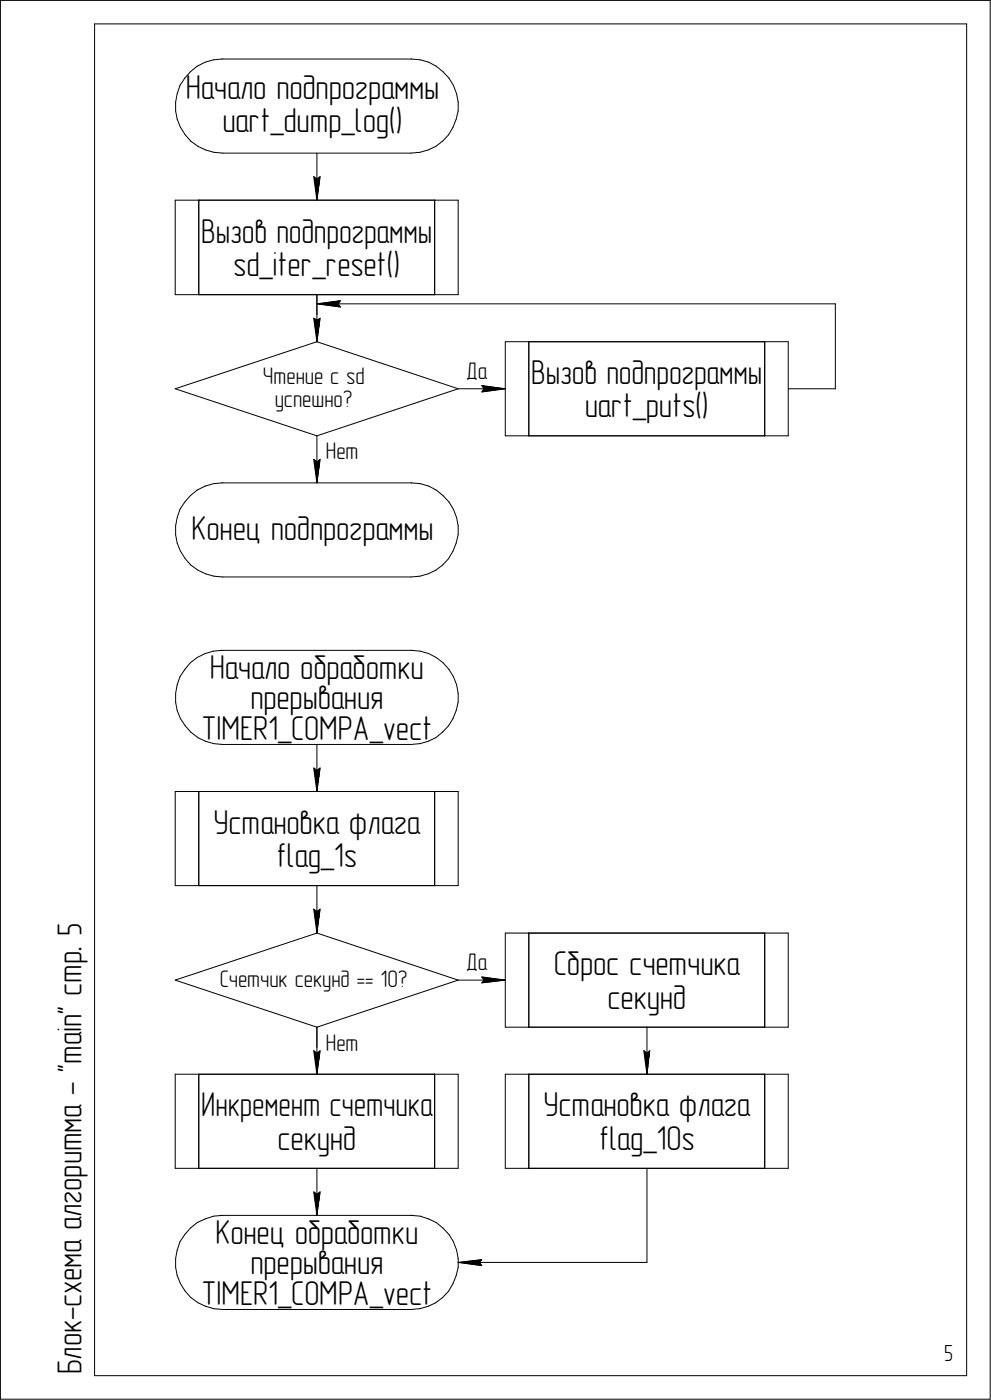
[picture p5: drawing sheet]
<svg xmlns="http://www.w3.org/2000/svg" width="210mm" height="297mm" viewBox="0 0 210 297" stroke-linecap="round" stroke-linejoin="round" font-family="sans-serif">
<defs><g id="words">
<g font-size="7.3">
<text x="39.4" y="21">Начало подпрограммы</text>
<text x="47.2" y="28.1">uart_dump_log()</text>
<text x="42.7" y="51.5">Вызов подпрограммы</text>
<text x="49.5" y="58.6">sd_iter_reset()</text>
<text x="112.7" y="81.5">Вызов подпрограммы</text>
<text x="124" y="88.6">uart_puts()</text>
<text x="40.6" y="114.6">Конец подпрограммы</text>
<text x="44.5" y="144.2">Начало обработки</text>
<text x="53.1" y="150.6">прерывания</text>
<text x="42.7" y="157">TIMER1_COMPA_vect</text>
<text x="45.3" y="177">Установка флага</text>
<text x="58.7" y="184.2">flag_1s</text>
<text x="17.3" y="201.9" transform="rotate(-90 17.3 201.9)">. 5</text>
<text x="117.5" y="207">Сброс счетчика</text>
<text x="17.3" y="211.4" transform="rotate(-90 17.3 211.4)">стр</text>
<text x="128.9" y="214.2">секунд</text>
<text x="17.3" y="232.4" transform="rotate(-90 17.3 232.4)">- &quot;main&quot;</text>
<text x="42.7" y="237">Инкремент счетчика</text>
<text x="115.3" y="237">Установка флага</text>
<text x="58.9" y="244.2">секунд</text>
<text x="127.1" y="244.2">flag_10s</text>
<text x="17.3" y="261.1" transform="rotate(-90 17.3 261.1)">алгоритма</text>
<text x="45.7" y="264.2">Конец обработки</text>
<text x="53.1" y="270.6">прерывания</text>
<text x="17.3" y="280.3" transform="rotate(-90 17.3 280.3)">-</text>
<text x="17.3" y="277.6" transform="rotate(-90 17.3 277.6)">схема</text>
<text x="42.7" y="277">TIMER1_COMPA_vect</text>
<text x="17.3" y="291.8" transform="rotate(-90 17.3 291.8)">Блок</text>
</g>
<g font-size="5.1">
<text x="55.8" y="81.5">Чтение с sd</text>
<text x="98.9" y="80.4">Да</text>
<text x="58.3" y="86.5">успешно?</text>
<text x="69.2" y="97.6">Нет</text>
<text x="46.6" y="209.5">Счетчик секунд == 10?</text>
<text x="98.9" y="205.9">Да</text>
<text x="69.2" y="223.1">Нет</text>
</g>
<text font-size="4.9" x="200.3" y="288.9">5</text>
</g></defs>
<g fill="none" stroke="#000" stroke-width=".21">
<path d="M.1 .1v297zM.1 .1h210zM20.1 5.1v287zM20.1 5.1h185zM37.6 19.9l-.3 1.8zM38.2 18.1l-.6 1.8zM39.2 16.6l-1 1.5zM40.4 15.2l-1.2 1.4zM40.4 15.2l1.4-1.1zM41.8 14.1l1.7-.9zM43.5 13.2l1.8-.5zM45.3 12.7l1.8-.2z"/>
<path d="M47.1 12.5h.1zM47.2 12.5h40zM87.3 12.5h.1M87.3 12.5l1.9 .2zM89.2 12.7l1.7 .5zM90.9 13.2l1.6 .9zM92.5 14.1l1.5 1.1zM94 15.2l1.2 1.4zM95.3 16.6l.9 1.5zM96.2 18.1l.7 1.8zM96.9 19.9l.3 1.8zM205.1 5.1v287z"/>
<path d="M210.1 .1v297zM37.3 23.5l.3 1.8zM37.3 21.7v1.8zM37.6 25.3l.7 1.7zM38.3 27l1 1.6zM39.3 28.6l1.2 1.4zM40.5 30l1.5 1.1zM42 31.1l1.6 .7zM43.6 31.8l1.8 .5zM45.4 32.3l1.8 .2zM47.2 32.5h40zM66.5 37.5l.7 5z"/>
<path d="M66.5 37.5l.7 .5zM67.2 38l.7-.5zM67.2 32.5v10zM67.9 37.5l-.7 5zM87.2 32.5l1.9-.2zM89.1 32.3l1.7-.5zM90.8 31.8l1.7-.7zM92.5 31.1l1.4-1.1zM95.2 28.6l-1.3 1.4zM96.1 27l-.9 1.6zM96.8 25.3l-.7 1.7zM97.2 21.7v1.8z"/>
<path d="M97.2 23.5l-.4 1.8zM37.2 42.5h5zM37.2 42.5v20.1zM42.2 42.5h50zM42.2 42.5v20.1zM92.2 42.5h5zM92.2 42.5v20.1zM97.2 42.5v20.1zM37.2 62.6h5zM42.2 62.6h50zM66.5 67.6l.7 5zM66.5 67.6l.7 .4z"/>
<path d="M67.2 72.6l30 9.9zM67.2 68l.7-.4zM67.2 62.6v10zM67.2 64.5l5-.7zM67.2 64.5l5 .7zM67.2 64.5h110zM67.9 67.6l-.7 5zM71.7 64.5l.5 .7zM72.2 63.8l-.5 .7zM92.2 62.6h5zM107.2 72.6v19.9zM107.2 72.6h5z"/>
<path d="M112.2 72.6h50zM112.2 72.6v19.9zM162.2 72.6h5zM162.2 72.6v19.9zM167.2 72.6v19.9zM177.2 65.5v17zM177.2 64.5v1zM37.2 82.5l30-9.9zM37.2 82.6l30 9.9zM66.5 97.5l.7 5zM66.5 97.5l.7 .5zM67.2 92.5l30-9.9z"/>
<path d="M67.2 98l.7-.5zM67.2 92.5v10zM67.9 97.5l-.7 5zM97.2 82.5h10zM102.2 81.9l5 .7zM102.2 81.9l.5 .6zM102.2 83.2l5-.7zM102.7 82.5l-.5 .7zM107.2 92.5h5zM112.2 92.5h50zM162.2 92.5h5zM167.2 82.5h10z"/>
<path d="M37.3 113.5l.3 1.8zM37.3 111.7v1.8zM37.6 109.9l-.3 1.8zM37.6 115.3l.7 1.7zM38.2 108.1l-.6 1.8zM38.3 117l1 1.6zM39.2 106.6l-1 1.5zM39.3 118.6l1.2 1.4zM40.4 105.2l-1.2 1.4zM40.4 105.2l1.4-1.1zM40.5 120l1.5 1.1zM41.8 104.1l1.7-.9z"/>
<path d="M43.5 103.2l1.8-.5zM45.3 102.7l1.8-.2zM47.1 102.5h.1zM47.2 102.5h40zM87.3 102.5h.1M87.3 102.5l1.9 .2zM89.2 102.7l1.7 .5zM90.9 103.2l1.6 .9zM92.5 104.1l1.5 1.1zM94 105.2l1.2 1.4zM95.2 118.6l-1.3 1.4zM95.3 106.6l.9 1.5z"/>
<path d="M96.1 117l-.9 1.6zM96.2 108.1l.7 1.8zM96.8 115.3l-.7 1.7zM96.9 109.9l.3 1.8zM97.2 111.7v1.8zM97.2 113.5l-.4 1.8zM41.8 139.6l1.7-.8zM42 121.1l1.6 .7zM43.5 138.8l1.8-.5zM43.6 121.8l1.8 .5zM45.3 138.3l1.8-.2zM45.4 122.3l1.8 .2z"/>
<path d="M47.1 138.1h.1zM47.2 138.1h40zM47.2 122.5h40zM87.2 122.5l1.9-.2zM87.3 138.1h.1M87.3 138.1l1.9 .2zM89.1 122.3l1.7-.5zM89.2 138.3l1.7 .5zM90.8 121.8l1.7-.7zM90.9 138.8l1.6 .8zM92.5 121.1l1.4-1.1zM92.5 139.6l1.5 1.1z"/>
<path d="M37.3 149.1l.3 1.8zM37.3 147.2v1.9zM37.6 145.4l-.3 1.8zM37.6 150.9l.7 1.7zM38.2 143.7l-.6 1.7zM38.3 152.6l1 1.5zM39.2 142.2l-1 1.5zM39.3 154.1l1.2 1.3zM40.4 140.7l-1.2 1.5zM40.4 140.7l1.4-1.1zM40.5 155.4l1.5 1.2zM42 156.6l1.6 .8z"/>
<path d="M43.6 157.4l1.8 .5zM45.4 157.9l1.8 .2zM47.2 158.1h40zM67.2 158.1v10zM87.2 158.1l1.9-.2zM89.1 157.9l1.7-.5zM90.8 157.4l1.7-.8zM92.5 156.6l1.4-1.2zM94 140.7l1.2 1.5zM95.2 154.1l-1.3 1.3zM95.3 142.2l.9 1.5zM96.1 152.6l-.9 1.5z"/>
<path d="M96.2 143.7l.7 1.7zM96.8 150.9l-.7 1.7zM96.9 145.4l.3 1.8zM97.2 147.2v1.9zM97.2 149.1l-.4 1.8zM37.2 168.1h5zM37.2 168.1v19.9zM42.2 168.1h50zM42.2 168.1v19.9zM66.5 163.1l.7 5zM66.5 163.1l.7 .5zM67.2 163.6l.7-.5z"/>
<path d="M67.9 163.1l-.7 5zM92.2 168.1v19.9zM92.2 168.1h5zM97.2 168.1v19.9zM37.2 188h5zM42.2 188h50zM66.5 193l.7 5.1zM66.5 193l.7 .5zM67.2 198.1l30 10zM67.2 193.5l.7-.5zM67.2 188v10.1zM67.9 193l-.7 5.1z"/>
<path d="M92.2 188h5zM107.2 198.1v20zM107.2 198.1h5zM112.2 198.1h50zM112.2 198.1v20zM162.2 198.1v20zM162.2 198.1h5zM167.2 198.1v20zM37.2 208.1l30-10zM37.2 208.1l30 10zM67.2 218.1l30-10zM67.2 218.1v10z"/>
<path d="M97.2 208.1h10zM102.2 207.4l5 .7zM102.2 207.4l.5 .7zM102.2 208.7l5-.6zM102.7 208.1l-.5 .6zM107.2 218.1h5zM112.2 218.1h50zM137.2 218.1v10zM162.2 218.1h5zM37.2 228.1h5zM37.2 228.1v20zM42.2 228.1h50z"/>
<path d="M42.2 228.1v20zM66.5 223.1l.7 5zM66.5 223.1l.7 .5zM67.2 223.6l.7-.5zM67.9 223.1l-.7 5zM92.2 228.1v20zM92.2 228.1h5zM97.2 228.1v20zM107.2 228.1v20zM107.2 228.1h5zM112.2 228.1h50zM112.2 228.1v20z"/>
<path d="M136.6 223.1l.6 .5zM136.6 223.1l.6 5zM137.2 223.6l.6-.5zM137.8 223.1l-.6 5zM162.2 228.1v20zM162.2 228.1h5zM167.2 228.1v20zM37.2 248.1h5zM41.8 259.6l1.7-.8zM42.2 248.1h50zM43.5 258.8l1.8-.6zM45.3 258.2l1.8-.1z"/>
<path d="M47.1 258.1h.1zM47.2 258.1h40zM66.5 253.1l.7 5zM66.5 253.1l.7 .5zM67.2 253.6l.7-.5zM67.2 248.1v10zM67.9 253.1l-.7 5zM87.3 258.1h.1M87.3 258.1l1.9 .1zM89.2 258.2l1.7 .6zM90.9 258.8l1.6 .8zM92.2 248.1h5z"/>
<path d="M92.5 259.6l1.5 1.2zM107.2 248.1h5zM112.2 248.1h50zM137.2 248.1v20zM162.2 248.1h5zM37.3 269.1l.3 1.7zM37.3 267.2v1.9zM37.6 265.4l-.3 1.8zM37.6 270.8l.7 1.7zM38.2 263.7l-.6 1.7zM38.3 272.5l1 1.7zM39.2 262.1l-1 1.6z"/>
<path d="M39.3 274.2l1.2 1.3zM40.4 260.8l-1.2 1.3zM40.4 260.8l1.4-1.2zM40.5 275.5l1.5 1.1zM42 276.6l1.6 .8zM43.6 277.4l1.8 .5zM45.4 277.9l1.8 .1zM47.2 278h40zM87.2 278l1.9-.1zM89.1 277.9l1.7-.5zM90.8 277.4l1.7-.8zM92.5 276.6l1.4-1.1z"/>
<path d="M94 260.8l1.2 1.3zM95.2 274.2l-1.3 1.3zM95.3 262.1l.9 1.6zM96.1 272.5l-.9 1.7zM96.2 263.7l.7 1.7zM96.8 270.8l-.7 1.7zM96.9 265.4l.3 1.8zM97.2 267.2v1.9zM97.2 268.1l5-.6zM97.2 268.1l5 .6zM97.2 269.1l-.4 1.7zM97.2 268.1h40z"/>
<path d="M101.7 268.1l.5 .6zM102.2 267.5l-.5 .6zM.1 297.1h210zM20.1 292.1h185z"/>
</g>
<g fill="#fff" stroke="#fff" stroke-width=".21">
<path d="M66 37h2.4zM66 37.1h2.4zM66 37.2h2.4zM66 37.3h2.4zM66 37.3h2.4zM66 37.4h2.4zM66 37.5h2.4zM66 37.6h2.4zM66.1 37.7h2.3zM66.1 37.8h2.2zM66.1 37.8h2.2zM66.1 37.9h2.2zM66.1 38h2.2zM66.1 38.1h2.2zM66.1 38.2h2.2zM66.2 38.3h2.1zM66.2 38.4h2.1zM66.2 38.4h2.1zM66.2 38.5h2zM66.2 38.6h2zM66.2 38.7h2zM66.2 38.8h2zM66.2 38.9h2zM66.3 38.9h1.9zM66.3 39h1.9zM66.3 39.1h1.9zM66.3 39.2h1.9zM66.3 39.3h1.9zM66.3 39.4h1.9zM66.3 39.5h1.9zM66.4 39.5h1.8zM66.4 39.6h1.8zM66.4 39.7h1.8zM66.4 39.8h1.8zM66.4 39.9h1.8zM66.4 40h1.8zM66.4 40h1.7zM66.5 40.1h1.6zM66.5 40.2h1.6zM66.5 40.3h1.6zM66.5 40.4h1.6zM66.5 40.5h1.6zM66.5 40.6h1.6zM66.5 40.6h1.6zM66.5 40.7h1.5zM66.5 40.8h1.5zM66.5 40.9h1.5zM66.6 41h1.3zM66.6 41.1h1.3zM66.7 41.1h1.1zM66.7 41.2h1.1zM66.7 41.3h1zM66.8 41.4h.9zM66.8 41.5h.9zM66.9 41.6h.7zM66.9 41.7h.7zM67 41.7h.6zM67 41.8h.6zM67 41.9h.5zM67.1 42h.4zM67.1 42.1h.4zM67.1 42.2h.3zM67.1 42.2h.3z"/>
<path d="M66 67.1h2.4zM66 67.1h2.4zM66 67.2h2.4zM66 67.3h2.4zM66 67.4h2.4zM66 67.5h2.4zM66 67.6h2.4zM66 67.6h2.4zM66.1 67.7h2.3zM66.1 67.8h2.2zM66.1 67.9h2.2zM66.1 68h2.2zM66.1 68.1h2.2zM66.1 68.2h2.2zM66.1 68.2h2.2zM66.2 68.3h2.1zM66.2 68.4h2.1zM66.2 68.5h2.1zM66.2 68.6h2zM66.2 68.7h2zM66.2 68.7h2zM66.2 68.8h2zM66.2 68.9h2zM66.3 69h1.9zM66.3 69.1h1.9zM66.3 69.2h1.9zM66.3 69.3h1.9zM66.3 69.3h1.9zM66.3 69.4h1.9zM66.3 69.5h1.9zM66.4 69.6h1.8zM66.4 69.7h1.8zM66.4 69.8h1.8zM66.4 69.9h1.8zM66.4 69.9h1.8zM66.4 70h1.8zM66.4 70.1h1.7zM66.5 70.2h1.6zM66.5 70.3h1.6zM66.5 70.4h1.6zM66.5 70.4h1.6zM66.5 70.5h1.6zM66.5 70.6h1.6zM66.5 70.7h1.6zM66.5 70.8h1.5zM66.5 70.9h1.5zM66.5 71h1.5zM66.6 71h1.3zM66.6 71.1h1.3zM66.7 71.2h1.1zM66.7 71.3h1.1zM66.7 71.4h1zM66.8 71.5h.9zM66.8 71.5h.9zM66.9 71.6h.7zM66.9 71.7h.7zM67 71.8h.6zM67 71.9h.6zM67 72h.5zM67.1 72.1h.4zM67.1 72.1h.4zM67.1 72.2h.3zM67.1 72.3h.3z"/>
<path d="M66 67.1h2.4zM66 67.1h2.4zM66 67.2h2.4zM66 67.3h2.4zM66 67.4h2.4zM66 67.5h2.4zM66 67.6h2.4zM66 67.6h2.4zM66.1 67.7h2.3zM66.1 67.8h2.2zM66.1 67.9h2.2zM66.1 68h2.2zM66.1 68.1h2.2zM66.1 68.2h2.2zM66.1 68.2h2.2zM66.2 68.3h2.1zM66.2 68.4h2.1zM66.2 68.5h2.1zM66.2 68.6h2zM66.2 68.7h2zM66.2 68.7h2zM66.2 68.8h2zM66.2 68.9h2zM66.3 69h1.9zM66.3 69.1h1.9zM66.3 69.2h1.9zM66.3 69.3h1.9zM66.3 69.3h1.9zM66.3 69.4h1.9zM66.3 69.5h1.9zM66.4 69.6h1.8zM66.4 69.7h1.8zM66.4 69.8h1.8zM66.4 69.9h1.8zM66.4 69.9h1.8zM66.4 70h1.8zM66.4 70.1h1.7zM66.5 70.2h1.6zM66.5 70.3h1.6zM66.5 70.4h1.6zM66.5 70.4h1.6zM66.5 70.5h1.6zM66.5 70.6h1.6zM66.5 70.7h1.6zM66.5 70.8h1.5zM66.5 70.9h1.5zM66.5 71h1.5zM66.6 71h1.3zM66.6 71.1h1.3zM66.7 71.2h1.1zM66.7 71.3h1.1zM66.7 71.4h1zM66.8 71.5h.9zM66.8 71.5h.9zM66.9 71.6h.7zM66.9 71.7h.7zM67 71.8h.6zM67 71.9h.6zM67 72h.5zM67.1 72.1h.4zM67.1 72.1h.4zM67.1 72.2h.3zM67.1 72.3h.3z"/>
<path d="M101.7 81.4h.7zM101.7 81.4h1.3zM101.7 81.5h1.8zM101.7 81.6h2.5zM101.7 81.7h3.1zM101.7 81.8h3.7zM101.7 81.9h4zM101.7 82h4.1zM101.7 82h4.3zM101.7 82.1h4.6zM101.7 82.2h4.7zM101.7 82.3h4.9zM101.7 82.4h5.1zM101.7 82.5h5.3zM101.7 82.6h5.5zM101.7 82.6h5.3zM101.7 82.7h5.1zM101.7 82.8h4.9zM101.7 82.9h4.6zM101.7 83h4.4zM101.7 83.1h4.2zM101.7 83.1h4zM101.7 83.2h3.7zM101.7 83.3h3.1zM101.7 83.4h2.5zM101.7 83.5h1.8zM101.7 83.6h1.3zM101.7 83.7h.7z"/>
<path d="M98.9 76.5h4.4zM98.9 76.5h4.4zM98.9 76.6h4.4zM98.9 76.7h4.4zM98.9 76.8h4.4zM98.9 76.9h4.4zM98.9 77h4.4zM98.9 77h4.4zM98.9 77.1h4.4zM98.9 77.2h4.4zM98.9 77.3h4.4zM98.9 77.4h4.4zM98.9 77.5h4.4zM98.9 77.6h4.4zM98.9 77.6h4.4zM98.9 77.7h4.4zM98.9 77.8h4.4zM98.9 77.9h4.4zM98.9 78h4.4zM98.9 78.1h4.4zM98.9 78.1h4.4zM98.9 78.2h4.4zM98.9 78.3h4.4zM98.9 78.4h4.4zM98.9 78.5h4.4zM98.9 78.6h4.4zM98.9 78.7h4.4zM98.9 78.7h4.4zM98.9 78.8h4.4zM98.9 78.9h4.4zM98.9 79h4.4zM98.9 79.1h4.4zM98.9 79.2h4.4zM98.9 79.2h4.4zM98.9 79.3h4.4zM98.9 79.4h4.4zM98.9 79.5h4.4zM98.9 79.6h4.4zM98.9 79.7h4.4zM98.9 79.8h4.4zM98.9 79.8h4.4zM98.9 79.9h4.4zM98.9 80h4.4zM98.9 80.1h4.4zM98.9 80.2h4.4zM98.9 80.3h4.4zM98.9 80.3h4.4zM98.9 80.4h4.4zM98.9 80.5h4.4zM98.9 80.6h4.4zM98.9 80.7h4.4zM98.9 80.8h4.4zM98.9 80.9h4.4zM98.9 80.9h4.4zM98.9 81h4.4zM98.9 81.1h4.4zM98.9 81.2h4.4zM98.9 81.3h4.4zM98.9 81.4h4.4z"/>
<path d="M69.2 93.6h6.9zM69.2 93.7h6.9zM69.2 93.8h6.9zM69.2 93.9h6.9zM69.2 94h6.9zM69.2 94.1h6.9zM69.2 94.1h6.9zM69.2 94.2h6.9zM69.2 94.3h6.9zM69.2 94.4h6.9zM69.2 94.5h6.9zM69.2 94.6h6.9zM69.2 94.7h6.9zM69.2 94.7h6.9zM69.2 94.8h6.9zM69.2 94.9h6.9zM69.2 95h6.9zM69.2 95.1h6.9zM69.2 95.2h6.9zM69.2 95.3h6.9zM69.2 95.3h6.9zM69.2 95.4h6.9zM69.2 95.5h6.9zM69.2 95.6h6.9zM69.2 95.7h6.9zM69.2 95.8h6.9zM69.2 95.8h6.9zM69.2 95.9h6.9zM69.2 96h6.9zM69.2 96.1h6.9zM69.2 96.2h6.9zM69.2 96.3h6.9zM69.2 96.4h6.9zM69.2 96.4h6.9zM69.2 96.5h6.9zM69.2 96.6h6.9zM69.2 96.7h6.9zM69.2 96.8h6.9zM69.2 96.9h6.9zM69.2 96.9h6.9zM69.2 97h6.9zM69.2 97.1h6.9zM69.2 97.2h6.9zM69.2 97.3h6.9zM69.2 97.4h6.9zM69.2 97.5h6.9zM69.2 97.5h6.9zM69.2 97.6h6.9zM69.2 97.7h6.9zM69.2 97.8h6.9zM69.2 97.9h6.9zM69.2 98h6.9zM69.2 98h6.9zM69.2 98.1h6.9zM69.2 98.2h6.9zM69.2 98.3h6.9zM69.2 98.4h6.9zM69.2 98.5h6.9zM69.2 98.6h6.9z"/>
<path d="M66 97h2.4zM66 97.1h2.4zM66 97.2h2.4zM66 97.3h2.4zM66 97.4h2.4zM66 97.5h2.4zM66 97.5h2.4zM66 97.6h2.4zM66.1 97.7h2.3zM66.1 97.8h2.2zM66.1 97.9h2.2zM66.1 98h2.2zM66.1 98h2.2zM66.1 98.1h2.2zM66.1 98.2h2.2zM66.2 98.3h2.1zM66.2 98.4h2.1zM66.2 98.5h2.1zM66.2 98.6h2zM66.2 98.6h2zM66.2 98.7h2zM66.2 98.8h2zM66.2 98.9h2zM66.3 99h1.9zM66.3 99.1h1.9zM66.3 99.1h1.9zM66.3 99.2h1.9zM66.3 99.3h1.9zM66.3 99.4h1.9zM66.3 99.5h1.9zM66.4 99.6h1.8zM66.4 99.7h1.8zM66.4 99.7h1.8zM66.4 99.8h1.8zM66.4 99.9h1.8zM66.4 100h1.8zM66.4 100.1h1.7zM66.5 100.2h1.6zM66.5 100.2h1.6zM66.5 100.3h1.6zM66.5 100.4h1.6zM66.5 100.5h1.6zM66.5 100.6h1.6zM66.5 100.7h1.6zM66.5 100.8h1.5zM66.5 100.8h1.5zM66.5 100.9h1.5zM66.6 101h1.3zM66.6 101.1h1.3zM66.7 101.2h1.1zM66.7 101.3h1.1zM66.7 101.3h1zM66.8 101.4h.9zM66.8 101.5h.9zM66.9 101.6h.7zM66.9 101.7h.7zM67 101.8h.6zM67 101.9h.6zM67 101.9h.5zM67.1 102h.4zM67.1 102.1h.4zM67.1 102.2h.3zM67.1 102.3h.3z"/>
<path d="M72.1 63.3h.6zM71.5 63.4h1.2zM70.9 63.5h1.8zM70.3 63.6h2.4zM69.7 63.7h3zM69 63.8h3.7zM68.8 63.8h3.9zM68.7 63.9h4zM68.4 64h4.3zM68.2 64.1h4.5zM68.1 64.2h4.6zM67.8 64.3h4.9zM67.6 64.3h5.1zM67.5 64.4h5.2zM67.2 64.5h5.5zM67.5 64.6h5.2zM67.6 64.7h5.1zM67.8 64.8h4.9zM68.1 64.9h4.6zM68.2 64.9h4.5zM68.4 65h4.3zM68.7 65.1h4zM68.8 65.2h3.9zM69 65.3h3.7zM69.8 65.4h2.9zM70.5 65.4h2.2zM71.3 65.5h1.4zM72.1 65.6h.6z"/>
<path d="M66 162.6h2.4zM66 162.6h2.4zM66 162.7h2.4zM66 162.8h2.4zM66 162.9h2.4zM66 163h2.4zM66 163.1h2.4zM66 163.2h2.4zM66.1 163.2h2.3zM66.1 163.3h2.2zM66.1 163.4h2.2zM66.1 163.5h2.2zM66.1 163.6h2.2zM66.1 163.7h2.2zM66.1 163.7h2.2zM66.2 163.8h2.1zM66.2 163.9h2.1zM66.2 164h2.1zM66.2 164.1h2zM66.2 164.2h2zM66.2 164.3h2zM66.2 164.3h2zM66.2 164.4h2zM66.3 164.5h1.9zM66.3 164.6h1.9zM66.3 164.7h1.9zM66.3 164.8h1.9zM66.3 164.8h1.9zM66.3 164.9h1.9zM66.3 165h1.9zM66.4 165.1h1.8zM66.4 165.2h1.8zM66.4 165.3h1.8zM66.4 165.4h1.8zM66.4 165.4h1.8zM66.4 165.5h1.8zM66.4 165.6h1.7zM66.5 165.7h1.6zM66.5 165.8h1.6zM66.5 165.9h1.6zM66.5 165.9h1.6zM66.5 166h1.6zM66.5 166.1h1.6zM66.5 166.2h1.6zM66.5 166.3h1.5zM66.5 166.4h1.5zM66.5 166.5h1.5zM66.6 166.5h1.3zM66.6 166.6h1.3zM66.7 166.7h1.1zM66.7 166.8h1.1zM66.7 166.9h1zM66.8 167h.9zM66.8 167h.9zM66.9 167.1h.7zM66.9 167.2h.7zM67 167.3h.6zM67 167.4h.6zM67 167.5h.5zM67.1 167.6h.4zM67.1 167.6h.4zM67.1 167.7h.3zM67.1 167.8h.3z"/>
<path d="M66 192.6h2.4zM66 192.7h2.4zM66 192.8h2.4zM66 192.9h2.4zM66 193h2.4zM66 193h2.4zM66 193.1h2.4zM66 193.2h2.4zM66.1 193.3h2.3zM66.1 193.4h2.2zM66.1 193.5h2.2zM66.1 193.5h2.2zM66.1 193.6h2.2zM66.1 193.7h2.2zM66.1 193.8h2.2zM66.2 193.9h2.1zM66.2 194h2.1zM66.2 194.1h2.1zM66.2 194.1h2zM66.2 194.2h2zM66.2 194.3h2zM66.2 194.4h2zM66.3 194.5h1.9zM66.3 194.6h1.9zM66.3 194.6h1.9zM66.3 194.7h1.9zM66.3 194.8h1.9zM66.3 194.9h1.9zM66.3 195h1.9zM66.4 195.1h1.8zM66.4 195.2h1.8zM66.4 195.2h1.8zM66.4 195.3h1.8zM66.4 195.4h1.8zM66.4 195.5h1.8zM66.4 195.6h1.7zM66.5 195.7h1.6zM66.5 195.7h1.6zM66.5 195.8h1.6zM66.5 195.9h1.6zM66.5 196h1.6zM66.5 196.1h1.6zM66.5 196.2h1.6zM66.5 196.3h1.5zM66.5 196.3h1.5zM66.5 196.4h1.5zM66.6 196.5h1.3zM66.6 196.6h1.3zM66.7 196.7h1.1zM66.7 196.8h1.1zM66.7 196.8h1.1zM66.8 196.9h.9zM66.8 197h.9zM66.9 197.1h.7zM66.9 197.2h.7zM66.9 197.3h.7zM67 197.4h.6zM67 197.4h.6zM67.1 197.5h.4zM67.1 197.6h.4zM67.1 197.7h.4zM67.1 197.8h.3zM67.1 197.9h.3z"/>
<path d="M66 222.6h2.4zM66 222.7h2.4zM66 222.8h2.4zM66 222.8h2.4zM66 222.9h2.4zM66 223h2.4zM66 223.1h2.4zM66 223.2h2.4zM66.1 223.3h2.3zM66.1 223.4h2.2zM66.1 223.4h2.2zM66.1 223.5h2.2zM66.1 223.6h2.2zM66.1 223.7h2.2zM66.1 223.8h2.2zM66.2 223.9h2.1zM66.2 223.9h2.1zM66.2 224h2.1zM66.2 224.1h2zM66.2 224.2h2zM66.2 224.3h2zM66.2 224.4h2zM66.2 224.5h2zM66.3 224.5h1.9zM66.3 224.6h1.9zM66.3 224.7h1.9zM66.3 224.8h1.9zM66.3 224.9h1.9zM66.3 225h1.9zM66.3 225h1.9zM66.4 225.1h1.8zM66.4 225.2h1.8zM66.4 225.3h1.8zM66.4 225.4h1.8zM66.4 225.5h1.8zM66.4 225.6h1.8zM66.4 225.6h1.7zM66.5 225.7h1.6zM66.5 225.8h1.6zM66.5 225.9h1.6zM66.5 226h1.6zM66.5 226.1h1.6zM66.5 226.1h1.6zM66.5 226.2h1.6zM66.5 226.3h1.5zM66.5 226.4h1.5zM66.5 226.5h1.5zM66.6 226.6h1.3zM66.6 226.7h1.3zM66.7 226.7h1.1zM66.7 226.8h1.1zM66.7 226.9h1zM66.8 227h.9zM66.8 227.1h.9zM66.9 227.2h.7zM66.9 227.2h.7zM67 227.3h.6zM67 227.4h.6zM67 227.5h.5zM67.1 227.6h.4zM67.1 227.7h.4zM67.1 227.8h.3zM67.1 227.8h.3z"/>
<path d="M98.9 202h4.4zM98.9 202.1h4.4zM98.9 202.2h4.4zM98.9 202.3h4.4zM98.9 202.4h4.4zM98.9 202.4h4.4zM98.9 202.5h4.4zM98.9 202.6h4.4zM98.9 202.7h4.4zM98.9 202.8h4.4zM98.9 202.9h4.4zM98.9 202.9h4.4zM98.9 203h4.4zM98.9 203.1h4.4zM98.9 203.2h4.4zM98.9 203.3h4.4zM98.9 203.4h4.4zM98.9 203.5h4.4zM98.9 203.5h4.4zM98.9 203.6h4.4zM98.9 203.7h4.4zM98.9 203.8h4.4zM98.9 203.9h4.4zM98.9 204h4.4zM98.9 204h4.4zM98.9 204.1h4.4zM98.9 204.2h4.4zM98.9 204.3h4.4zM98.9 204.4h4.4zM98.9 204.5h4.4zM98.9 204.6h4.4zM98.9 204.6h4.4zM98.9 204.7h4.4zM98.9 204.8h4.4zM98.9 204.9h4.4zM98.9 205h4.4zM98.9 205.1h4.4zM98.9 205.1h4.4zM98.9 205.2h4.4zM98.9 205.3h4.4zM98.9 205.4h4.4zM98.9 205.5h4.4zM98.9 205.6h4.4zM98.9 205.7h4.4zM98.9 205.7h4.4zM98.9 205.8h4.4zM98.9 205.9h4.4zM98.9 206h4.4zM98.9 206.1h4.4zM98.9 206.2h4.4zM98.9 206.2h4.4zM98.9 206.3h4.4zM98.9 206.4h4.4zM98.9 206.5h4.4zM98.9 206.6h4.4zM98.9 206.7h4.4zM98.9 206.8h4.4zM98.9 206.8h4.4zM98.9 206.9h4.4z"/>
<path d="M69.2 219.2h6.9zM69.2 219.3h6.9zM69.2 219.4h6.9zM69.2 219.5h6.9zM69.2 219.5h6.9zM69.2 219.6h6.9zM69.2 219.7h6.9zM69.2 219.8h6.9zM69.2 219.9h6.9zM69.2 220h6.9zM69.2 220h6.9zM69.2 220.1h6.9zM69.2 220.2h6.9zM69.2 220.3h6.9zM69.2 220.4h6.9zM69.2 220.5h6.9zM69.2 220.6h6.9zM69.2 220.6h6.9zM69.2 220.7h6.9zM69.2 220.8h6.9zM69.2 220.9h6.9zM69.2 221h6.9zM69.2 221.1h6.9zM69.2 221.1h6.9zM69.2 221.2h6.9zM69.2 221.3h6.9zM69.2 221.4h6.9zM69.2 221.5h6.9zM69.2 221.6h6.9zM69.2 221.7h6.9zM69.2 221.7h6.9zM69.2 221.8h6.9zM69.2 221.9h6.9zM69.2 222h6.9zM69.2 222.1h6.9zM69.2 222.2h6.9zM69.2 222.3h6.9zM69.2 222.3h6.9zM69.2 222.4h6.9zM69.2 222.5h6.9zM69.2 222.6h6.9zM69.2 222.7h6.9zM69.2 222.8h6.9zM69.2 222.8h6.9zM69.2 222.9h6.9zM69.2 223h6.9zM69.2 223.1h6.9zM69.2 223.2h6.9zM69.2 223.3h6.9zM69.2 223.4h6.9zM69.2 223.4h6.9zM69.2 223.5h6.9zM69.2 223.6h6.9zM69.2 223.7h6.9zM69.2 223.8h6.9zM69.2 223.9h6.9zM69.2 223.9h6.9zM69.2 224h6.9zM69.2 224.1h6.9z"/>
<path d="M66 222.6h2.4zM66 222.7h2.4zM66 222.8h2.4zM66 222.8h2.4zM66 222.9h2.4zM66 223h2.4zM66 223.1h2.4zM66 223.2h2.4zM66.1 223.3h2.3zM66.1 223.4h2.2zM66.1 223.4h2.2zM66.1 223.5h2.2zM66.1 223.6h2.2zM66.1 223.7h2.2zM66.1 223.8h2.2zM66.2 223.9h2.1zM66.2 223.9h2.1zM66.2 224h2.1zM66.2 224.1h2zM66.2 224.2h2zM66.2 224.3h2zM66.2 224.4h2zM66.2 224.5h2zM66.3 224.5h1.9zM66.3 224.6h1.9zM66.3 224.7h1.9zM66.3 224.8h1.9zM66.3 224.9h1.9zM66.3 225h1.9zM66.3 225h1.9zM66.4 225.1h1.8zM66.4 225.2h1.8zM66.4 225.3h1.8zM66.4 225.4h1.8zM66.4 225.5h1.8zM66.4 225.6h1.8zM66.4 225.6h1.7zM66.5 225.7h1.6zM66.5 225.8h1.6zM66.5 225.9h1.6zM66.5 226h1.6zM66.5 226.1h1.6zM66.5 226.1h1.6zM66.5 226.2h1.6zM66.5 226.3h1.5zM66.5 226.4h1.5zM66.5 226.5h1.5zM66.6 226.6h1.3zM66.6 226.7h1.3zM66.7 226.7h1.1zM66.7 226.8h1.1zM66.7 226.9h1zM66.8 227h.9zM66.8 227.1h.9zM66.9 227.2h.7zM66.9 227.2h.7zM67 227.3h.6zM67 227.4h.6zM67 227.5h.5zM67.1 227.6h.4zM67.1 227.7h.4zM67.1 227.8h.3zM67.1 227.8h.3z"/>
<path d="M101.7 206.9h.7zM101.7 207h1.3zM101.7 207.1h1.8zM101.7 207.2h2.5zM101.7 207.3h3.1zM101.7 207.3h3.7zM101.7 207.4h4zM101.7 207.5h4.1zM101.7 207.6h4.3zM101.7 207.7h4.6zM101.7 207.8h4.7zM101.7 207.9h4.9zM101.7 207.9h5.1zM101.7 208h5.3zM101.7 208.1h5.5zM101.7 208.2h5.3zM101.7 208.3h5.1zM101.7 208.4h4.9zM101.7 208.4h4.6zM101.7 208.5h4.4zM101.7 208.6h4.2zM101.7 208.7h4zM101.7 208.8h3.7zM101.7 208.9h3.1zM101.7 209h2.5zM101.7 209h1.8zM101.7 209.1h1.3zM101.7 209.2h.7z"/>
<path d="M136 222.6h2.4zM136.1 222.7h2.3zM136.1 222.8h2.3zM136.1 222.8h2.3zM136.1 222.9h2.3zM136.1 223h2.3zM136.1 223.1h2.3zM136.1 223.2h2.3zM136.1 223.3h2.2zM136.1 223.4h2.2zM136.1 223.4h2.2zM136.1 223.5h2.2zM136.1 223.6h2.2zM136.1 223.7h2.2zM136.1 223.8h2.2zM136.2 223.9h2.1zM136.2 223.9h2.1zM136.2 224h2.1zM136.2 224.1h2.1zM136.2 224.2h2.1zM136.2 224.3h2.1zM136.2 224.4h2.1zM136.2 224.5h2zM136.3 224.5h1.9zM136.3 224.6h1.9zM136.3 224.7h1.9zM136.3 224.8h1.9zM136.3 224.9h1.9zM136.3 225h1.9zM136.3 225h1.9zM136.4 225.1h1.7zM136.4 225.2h1.7zM136.4 225.3h1.7zM136.4 225.4h1.7zM136.4 225.5h1.7zM136.4 225.6h1.7zM136.4 225.6h1.7zM136.5 225.7h1.5zM136.5 225.8h1.5zM136.5 225.9h1.5zM136.5 226h1.5zM136.5 226.1h1.5zM136.5 226.1h1.5zM136.5 226.2h1.5zM136.5 226.3h1.4zM136.6 226.4h1.3zM136.6 226.5h1.3zM136.7 226.6h1.1zM136.7 226.7h1.1zM136.7 226.7h1.1zM136.7 226.8h1.1zM136.7 226.9h1.1zM136.8 227h.9zM136.8 227.1h.9zM136.9 227.2h.8zM136.9 227.2h.7zM137 227.3h.6zM137 227.4h.6zM137 227.5h.5zM137.1 227.6h.4zM137.1 227.7h.3zM137.2 227.8h.2zM137.2 227.8h.2z"/>
<path d="M66 252.6h2.4zM66 252.6h2.4zM66 252.7h2.4zM66 252.8h2.4zM66 252.9h2.4zM66 253h2.4zM66 253.1h2.4zM66 253.2h2.4zM66.1 253.2h2.3zM66.1 253.3h2.2zM66.1 253.4h2.2zM66.1 253.5h2.2zM66.1 253.6h2.2zM66.1 253.7h2.2zM66.1 253.7h2.2zM66.2 253.8h2.1zM66.2 253.9h2.1zM66.2 254h2.1zM66.2 254.1h2zM66.2 254.2h2zM66.2 254.3h2zM66.2 254.3h2zM66.2 254.4h2zM66.3 254.5h1.9zM66.3 254.6h1.9zM66.3 254.7h1.9zM66.3 254.8h1.9zM66.3 254.8h1.9zM66.3 254.9h1.9zM66.3 255h1.9zM66.4 255.1h1.8zM66.4 255.2h1.8zM66.4 255.3h1.8zM66.4 255.4h1.8zM66.4 255.4h1.8zM66.4 255.5h1.8zM66.4 255.6h1.7zM66.5 255.7h1.6zM66.5 255.8h1.6zM66.5 255.9h1.6zM66.5 255.9h1.6zM66.5 256h1.6zM66.5 256.1h1.6zM66.5 256.2h1.6zM66.5 256.3h1.5zM66.5 256.4h1.5zM66.5 256.5h1.5zM66.6 256.5h1.3zM66.6 256.6h1.3zM66.7 256.7h1.1zM66.7 256.8h1.1zM66.7 256.9h1zM66.8 257h.9zM66.8 257h.9zM66.9 257.1h.7zM66.9 257.2h.7zM67 257.3h.6zM67 257.4h.6zM67 257.5h.5zM67.1 257.6h.4zM67.1 257.6h.4zM67.1 257.7h.3zM67.1 257.8h.3z"/>
<path d="M102.1 267h.6zM101.5 267h1.2zM100.8 267.1h1.9zM100.2 267.2h2.5zM99.7 267.3h3zM99 267.4h3.7zM98.8 267.5h3.9zM98.6 267.5h4.1zM98.4 267.6h4.3zM98.1 267.7h4.6zM97.9 267.8h4.8zM97.7 267.9h5zM97.5 268h5.2zM97.2 268.1h5.5zM97.5 268.1h5.2zM97.6 268.2h5.1zM97.8 268.3h4.9zM98 268.4h4.7zM98.2 268.5h4.5zM98.4 268.6h4.3zM98.6 268.6h4.1zM98.8 268.7h3.9zM99 268.8h3.7zM99.7 268.9h3zM100.2 269h2.5zM100.8 269.1h1.9zM101.5 269.2h1.2zM102.1 269.2h.6z"/>
<path d="M11.7 196.1h7.2zM11.7 196.2h7.2zM11.7 196.3h7.2zM11.7 196.3h7.2zM11.7 196.4h7.2zM11.7 196.5h7.2zM11.7 196.6h7.2zM11.7 196.7h7.2zM11.7 196.8h7.2zM11.7 196.8h7.2zM11.7 196.9h7.2zM11.7 197h7.2zM11.7 197.1h7.2zM11.7 197.2h7.2zM11.7 197.3h7.2zM11.7 197.4h7.2zM11.7 197.4h7.2zM11.7 197.5h7.2zM11.7 197.6h7.2zM11.7 197.7h7.2zM11.7 197.8h7.2zM11.7 197.9h7.2zM11.7 198h7.2zM11.7 198h7.2zM11.7 198.1h7.2zM11.7 198.2h7.2zM11.7 198.3h7.2zM11.7 198.4h7.2zM11.7 198.5h7.2zM11.7 198.5h7.2zM11.7 198.6h7.2zM11.7 198.7h7.2zM11.7 198.8h7.2zM11.7 198.9h7.2zM11.7 199h7.2zM11.7 199.1h7.2zM11.7 199.1h7.2zM11.7 199.2h7.2zM11.7 199.3h7.2zM11.7 199.4h7.2zM11.7 199.5h7.2zM11.7 199.6h7.2zM11.7 199.6h7.2zM11.7 199.7h7.2zM11.7 199.8h7.2zM11.7 199.9h7.2zM11.7 200h7.2zM11.7 200.1h7.2zM11.7 200.2h7.2zM11.7 200.2h7.2zM11.7 200.3h7.2zM11.7 200.4h7.2zM11.7 200.5h7.2zM11.7 200.6h7.2zM11.7 200.7h7.2zM11.7 200.7h7.2zM11.7 200.8h7.2zM11.7 200.9h7.2zM11.7 201h7.2zM11.7 201.1h7.2zM11.7 201.2h7.2zM11.7 201.3h7.2zM11.7 201.3h7.2zM11.7 201.4h7.2zM11.7 201.5h7.2zM11.7 201.6h7.2zM11.7 201.7h7.2zM11.7 201.8h7.2zM11.7 201.8h7.2zM11.7 201.9h7.2zM11.7 202h7.2zM11.7 202.1h7.2zM11.7 202.2h7.2zM11.7 202.3h7.2zM11.7 202.4h7.2zM11.7 202.4h7.2zM11.7 202.5h7.2zM11.7 202.6h7.2zM11.7 202.7h7.2zM11.7 202.8h7.2zM11.7 202.9h7.2zM11.7 202.9h7.2zM11.7 203h7.2zM11.7 203.1h7.2zM11.7 203.2h7.2zM11.7 203.3h7.2zM11.7 203.4h7.2zM11.7 203.5h7.2zM11.7 203.5h7.2zM11.7 203.6h7.2zM11.7 203.7h7.2zM11.7 203.8h7.2zM11.7 203.9h7.2zM11.7 204h7.2zM11.7 204h7.2zM11.7 204.1h7.2zM11.7 204.2h7.2zM11.7 204.3h7.2zM11.7 204.4h7.2zM11.7 204.5h7.2zM11.7 204.6h7.2zM11.7 204.6h7.2zM11.7 204.7h7.2zM11.7 204.8h7.2zM11.7 204.9h7.2zM11.7 205h7.2zM11.7 205.1h7.2zM11.7 205.1h7.2zM11.7 205.2h7.2zM11.7 205.3h7.2zM11.7 205.4h7.2zM11.7 205.5h7.2zM11.7 205.6h7.2zM11.7 205.7h7.2zM11.7 205.7h7.2zM11.7 205.8h7.2zM11.7 205.9h7.2zM11.7 206h7.2zM11.7 206.1h7.2zM11.7 206.2h7.2zM11.7 206.2h7.2zM11.7 206.3h7.2zM11.7 206.4h7.2zM11.7 206.5h7.2zM11.7 206.6h7.2zM11.7 206.7h7.2zM11.7 206.8h7.2zM11.7 206.8h7.2zM11.7 206.9h7.2zM11.7 207h7.2zM11.7 207.1h7.2zM11.7 207.2h7.2zM11.7 207.3h7.2zM11.7 207.3h7.2zM11.7 207.4h7.2zM11.7 207.5h7.2zM11.7 207.6h7.2zM11.7 207.7h7.2zM11.7 207.8h7.2zM11.7 207.9h7.2zM11.7 207.9h7.2zM11.7 208h7.2zM11.7 208.1h7.2zM11.7 208.2h7.2zM11.7 208.3h7.2zM11.7 208.4h7.2zM11.7 208.4h7.2zM11.7 208.5h7.2zM11.7 208.6h7.2zM11.7 208.7h7.2zM11.7 208.8h7.2zM11.7 208.9h7.2zM11.7 209h7.2zM11.7 209h7.2zM11.7 209.1h7.2zM11.7 209.2h7.2zM11.7 209.3h7.2zM11.7 209.4h7.2zM11.7 209.5h7.2zM11.7 209.5h7.2zM11.7 209.6h7.2zM11.7 209.7h7.2zM11.7 209.8h7.2zM11.7 209.9h7.2zM11.7 210h7.2zM11.7 210.1h7.2zM11.7 210.1h7.2zM11.7 210.2h7.2zM11.7 210.3h7.2zM11.7 210.4h7.2zM11.7 210.5h7.2zM11.7 210.6h7.2zM11.7 210.7h7.2zM11.7 210.7h7.2zM11.7 210.8h7.2zM11.7 210.9h7.2zM11.7 211h7.2zM11.7 211.1h7.2zM11.7 211.2h7.2zM11.7 211.2h7.2zM11.7 211.3h7.2zM11.7 211.4h7.2zM11.7 211.5h7.2zM11.7 211.6h7.2zM11.7 211.7h7.2zM11.7 211.8h7.2zM11.7 211.8h7.2zM11.7 211.9h7.2zM11.7 212h7.2zM11.7 212.1h7.2zM11.7 212.2h7.2zM11.7 212.3h7.2zM11.7 212.3h7.2zM11.7 212.4h7.2zM11.7 212.5h7.2zM11.7 212.6h7.2zM11.7 212.7h7.2zM11.7 212.8h7.2zM11.7 212.9h7.2zM11.7 212.9h7.2zM11.7 213h7.2zM11.7 213.1h7.2zM11.7 213.2h7.2zM11.7 213.3h7.2zM11.7 213.4h7.2zM11.7 213.4h7.2zM11.7 213.5h7.2zM11.7 213.6h7.2zM11.7 213.7h7.2zM11.7 213.8h7.2zM11.7 213.9h7.2zM11.7 214h7.2zM11.7 214h7.2zM11.7 214.1h7.2zM11.7 214.2h7.2zM11.7 214.3h7.2zM11.7 214.4h7.2zM11.7 214.5h7.2zM11.7 214.5h7.2zM11.7 214.6h7.2zM11.7 214.7h7.2zM11.7 214.8h7.2zM11.7 214.9h7.2zM11.7 215h7.2zM11.7 215.1h7.2zM11.7 215.1h7.2zM11.7 215.2h7.2zM11.7 215.3h7.2zM11.7 215.4h7.2zM11.7 215.5h7.2zM11.7 215.6h7.2zM11.7 215.6h7.2zM11.7 215.7h7.2zM11.7 215.8h7.2zM11.7 215.9h7.2zM11.7 216h7.2zM11.7 216.1h7.2zM11.7 216.2h7.2zM11.7 216.2h7.2zM11.7 216.3h7.2zM11.7 216.4h7.2zM11.7 216.5h7.2zM11.7 216.6h7.2zM11.7 216.7h7.2zM11.7 216.7h7.2zM11.7 216.8h7.2zM11.7 216.9h7.2zM11.7 217h7.2zM11.7 217.1h7.2zM11.7 217.2h7.2zM11.7 217.3h7.2zM11.7 217.3h7.2zM11.7 217.4h7.2zM11.7 217.5h7.2zM11.7 217.6h7.2zM11.7 217.7h7.2zM11.7 217.8h7.2zM11.7 217.8h7.2zM11.7 217.9h7.2zM11.7 218h7.2zM11.7 218.1h7.2zM11.7 218.2h7.2zM11.7 218.3h7.2zM11.7 218.4h7.2zM11.7 218.4h7.2zM11.7 218.5h7.2zM11.7 218.6h7.2zM11.7 218.7h7.2zM11.7 218.8h7.2zM11.7 218.9h7.2zM11.7 218.9h7.2zM11.7 219h7.2zM11.7 219.1h7.2zM11.7 219.2h7.2zM11.7 219.3h7.2zM11.7 219.4h7.2zM11.7 219.5h7.2zM11.7 219.5h7.2zM11.7 219.6h7.2zM11.7 219.7h7.2zM11.7 219.8h7.2zM11.7 219.9h7.2zM11.7 220h7.2zM11.7 220h7.2zM11.7 220.1h7.2zM11.7 220.2h7.2zM11.7 220.3h7.2zM11.7 220.4h7.2zM11.7 220.5h7.2zM11.7 220.6h7.2zM11.7 220.6h7.2zM11.7 220.7h7.2zM11.7 220.8h7.2zM11.7 220.9h7.2zM11.7 221h7.2zM11.7 221.1h7.2zM11.7 221.1h7.2zM11.7 221.2h7.2zM11.7 221.3h7.2zM11.7 221.4h7.2zM11.7 221.5h7.2zM11.7 221.6h7.2zM11.7 221.7h7.2zM11.7 221.7h7.2zM11.7 221.8h7.2zM11.7 221.9h7.2zM11.7 222h7.2zM11.7 222.1h7.2zM11.7 222.2h7.2zM11.7 222.2h7.2zM11.7 222.3h7.2zM11.7 222.4h7.2zM11.7 222.5h7.2zM11.7 222.6h7.2zM11.7 222.7h7.2zM11.7 222.8h7.2zM11.7 222.8h7.2zM11.7 222.9h7.2zM11.7 223h7.2zM11.7 223.1h7.2zM11.7 223.2h7.2zM11.7 223.3h7.2zM11.7 223.4h7.2zM11.7 223.4h7.2zM11.7 223.5h7.2zM11.7 223.6h7.2zM11.7 223.7h7.2zM11.7 223.8h7.2zM11.7 223.9h7.2zM11.7 223.9h7.2zM11.7 224h7.2zM11.7 224.1h7.2zM11.7 224.2h7.2zM11.7 224.3h7.2zM11.7 224.4h7.2zM11.7 224.5h7.2zM11.7 224.5h7.2zM11.7 224.6h7.2zM11.7 224.7h7.2zM11.7 224.8h7.2zM11.7 224.9h7.2zM11.7 225h7.2zM11.7 225h7.2zM11.7 225.1h7.2zM11.7 225.2h7.2zM11.7 225.3h7.2zM11.7 225.4h7.2zM11.7 225.5h7.2zM11.7 225.6h7.2zM11.7 225.6h7.2zM11.7 225.7h7.2zM11.7 225.8h7.2zM11.7 225.9h7.2zM11.7 226h7.2zM11.7 226.1h7.2zM11.7 226.1h7.2zM11.7 226.2h7.2zM11.7 226.3h7.2zM11.7 226.4h7.2zM11.7 226.5h7.2zM11.7 226.6h7.2zM11.7 226.7h7.2zM11.7 226.7h7.2zM11.7 226.8h7.2zM11.7 226.9h7.2zM11.7 227h7.2zM11.7 227.1h7.2zM11.7 227.2h7.2zM11.7 227.2h7.2zM11.7 227.3h7.2zM11.7 227.4h7.2zM11.7 227.5h7.2zM11.7 227.6h7.2zM11.7 227.7h7.2zM11.7 227.8h7.2zM11.7 227.8h7.2zM11.7 227.9h7.2zM11.7 228h7.2zM11.7 228.1h7.2zM11.7 228.2h7.2zM11.7 228.3h7.2zM11.7 228.3h7.2zM11.7 228.4h7.2zM11.7 228.5h7.2zM11.7 228.6h7.2zM11.7 228.7h7.2zM11.7 228.8h7.2zM11.7 228.9h7.2zM11.7 228.9h7.2zM11.7 229h7.2zM11.7 229.1h7.2zM11.7 229.2h7.2zM11.7 229.3h7.2zM11.7 229.4h7.2zM11.7 229.4h7.2zM11.7 229.5h7.2zM11.7 229.6h7.2zM11.7 229.7h7.2zM11.7 229.8h7.2zM11.7 229.9h7.2zM11.7 230h7.2zM11.7 230h7.2zM11.7 230.1h7.2zM11.7 230.2h7.2zM11.7 230.3h7.2zM11.7 230.4h7.2zM11.7 230.5h7.2zM11.7 230.5h7.2zM11.7 230.6h7.2zM11.7 230.7h7.2zM11.7 230.8h7.2zM11.7 230.9h7.2zM11.7 231h7.2zM11.7 231.1h7.2zM11.7 231.1h7.2zM11.7 231.2h7.2zM11.7 231.3h7.2zM11.7 231.4h7.2zM11.7 231.5h7.2zM11.7 231.6h7.2zM11.7 231.6h7.2zM11.7 231.7h7.2zM11.7 231.8h7.2zM11.7 231.9h7.2zM11.7 232h7.2zM11.7 232.1h7.2zM11.7 232.2h7.2zM11.7 232.2h7.2zM11.7 232.3h7.2zM11.7 232.4h7.2zM11.7 232.5h7.2zM11.7 232.6h7.2zM11.7 232.7h7.2zM11.7 232.7h7.2zM11.7 232.8h7.2zM11.7 232.9h7.2zM11.7 233h7.2zM11.7 233.1h7.2zM11.7 233.2h7.2zM11.7 233.3h7.2zM11.7 233.3h7.2zM11.7 233.4h7.2zM11.7 233.5h7.2zM11.7 233.6h7.2zM11.7 233.7h7.2zM11.7 233.8h7.2zM11.7 233.8h7.2zM11.7 233.9h7.2zM11.7 234h7.2zM11.7 234.1h7.2zM11.7 234.2h7.2zM11.7 234.3h7.2zM11.7 234.4h7.2zM11.7 234.4h7.2zM11.7 234.5h7.2zM11.7 234.6h7.2zM11.7 234.7h7.2zM11.7 234.8h7.2zM11.7 234.9h7.2zM11.7 234.9h7.2zM11.7 235h7.2zM11.7 235.1h7.2zM11.7 235.2h7.2zM11.7 235.3h7.2zM11.7 235.4h7.2zM11.7 235.5h7.2zM11.7 235.5h7.2zM11.7 235.6h7.2zM11.7 235.7h7.2zM11.7 235.8h7.2zM11.7 235.9h7.2zM11.7 236h7.2zM11.7 236.1h7.2zM11.7 236.1h7.2zM11.7 236.2h7.2zM11.7 236.3h7.2zM11.7 236.4h7.2zM11.7 236.5h7.2zM11.7 236.6h7.2zM11.7 236.6h7.2zM11.7 236.7h7.2zM11.7 236.8h7.2zM11.7 236.9h7.2zM11.7 237h7.2zM11.7 237.1h7.2zM11.7 237.2h7.2zM11.7 237.2h7.2zM11.7 237.3h7.2zM11.7 237.4h7.2zM11.7 237.5h7.2zM11.7 237.6h7.2zM11.7 237.7h7.2zM11.7 237.7h7.2zM11.7 237.8h7.2zM11.7 237.9h7.2zM11.7 238h7.2zM11.7 238.1h7.2zM11.7 238.2h7.2zM11.7 238.3h7.2zM11.7 238.3h7.2zM11.7 238.4h7.2zM11.7 238.5h7.2zM11.7 238.6h7.2zM11.7 238.7h7.2zM11.7 238.8h7.2zM11.7 238.8h7.2zM11.7 238.9h7.2zM11.7 239h7.2zM11.7 239.1h7.2zM11.7 239.2h7.2zM11.7 239.3h7.2zM11.7 239.4h7.2zM11.7 239.4h7.2zM11.7 239.5h7.2zM11.7 239.6h7.2zM11.7 239.7h7.2zM11.7 239.8h7.2zM11.7 239.9h7.2zM11.7 239.9h7.2zM11.7 240h7.2zM11.7 240.1h7.2zM11.7 240.2h7.2zM11.7 240.3h7.2zM11.7 240.4h7.2zM11.7 240.5h7.2zM11.7 240.5h7.2zM11.7 240.6h7.2zM11.7 240.7h7.2zM11.7 240.8h7.2zM11.7 240.9h7.2zM11.7 241h7.2zM11.7 241h7.2zM11.7 241.1h7.2zM11.7 241.2h7.2zM11.7 241.3h7.2zM11.7 241.4h7.2zM11.7 241.5h7.2zM11.7 241.6h7.2zM11.7 241.6h7.2zM11.7 241.7h7.2zM11.7 241.8h7.2zM11.7 241.9h7.2zM11.7 242h7.2zM11.7 242.1h7.2zM11.7 242.1h7.2zM11.7 242.2h7.2zM11.7 242.3h7.2zM11.7 242.4h7.2zM11.7 242.5h7.2zM11.7 242.6h7.2zM11.7 242.7h7.2zM11.7 242.7h7.2zM11.7 242.8h7.2zM11.7 242.9h7.2zM11.7 243h7.2zM11.7 243.1h7.2zM11.7 243.2h7.2zM11.7 243.2h7.2zM11.7 243.3h7.2zM11.7 243.4h7.2zM11.7 243.5h7.2zM11.7 243.6h7.2zM11.7 243.7h7.2zM11.7 243.8h7.2zM11.7 243.8h7.2zM11.7 243.9h7.2zM11.7 244h7.2zM11.7 244.1h7.2zM11.7 244.2h7.2zM11.7 244.3h7.2zM11.7 244.3h7.2zM11.7 244.4h7.2zM11.7 244.5h7.2zM11.7 244.6h7.2zM11.7 244.7h7.2zM11.7 244.8h7.2zM11.7 244.9h7.2zM11.7 244.9h7.2zM11.7 245h7.2zM11.7 245.1h7.2zM11.7 245.2h7.2zM11.7 245.3h7.2zM11.7 245.4h7.2zM11.7 245.4h7.2zM11.7 245.5h7.2zM11.7 245.6h7.2zM11.7 245.7h7.2zM11.7 245.8h7.2zM11.7 245.9h7.2zM11.7 246h7.2zM11.7 246h7.2zM11.7 246.1h7.2zM11.7 246.2h7.2zM11.7 246.3h7.2zM11.7 246.4h7.2zM11.7 246.5h7.2zM11.7 246.5h7.2zM11.7 246.6h7.2zM11.7 246.7h7.2zM11.7 246.8h7.2zM11.7 246.9h7.2zM11.7 247h7.2zM11.7 247.1h7.2zM11.7 247.1h7.2zM11.7 247.2h7.2zM11.7 247.3h7.2zM11.7 247.4h7.2zM11.7 247.5h7.2zM11.7 247.6h7.2zM11.7 247.6h7.2zM11.7 247.7h7.2zM11.7 247.8h7.2zM11.7 247.9h7.2zM11.7 248h7.2zM11.7 248.1h7.2zM11.7 248.2h7.2zM11.7 248.2h7.2zM11.7 248.3h7.2zM11.7 248.4h7.2zM11.7 248.5h7.2zM11.7 248.6h7.2zM11.7 248.7h7.2zM11.7 248.8h7.2zM11.7 248.8h7.2zM11.7 248.9h7.2zM11.7 249h7.2zM11.7 249.1h7.2zM11.7 249.2h7.2zM11.7 249.3h7.2zM11.7 249.3h7.2zM11.7 249.4h7.2zM11.7 249.5h7.2zM11.7 249.6h7.2zM11.7 249.7h7.2zM11.7 249.8h7.2zM11.7 249.9h7.2zM11.7 249.9h7.2zM11.7 250h7.2zM11.7 250.1h7.2zM11.7 250.2h7.2zM11.7 250.3h7.2zM11.7 250.4h7.2zM11.7 250.4h7.2zM11.7 250.5h7.2zM11.7 250.6h7.2zM11.7 250.7h7.2zM11.7 250.8h7.2zM11.7 250.9h7.2zM11.7 251h7.2zM11.7 251h7.2zM11.7 251.1h7.2zM11.7 251.2h7.2zM11.7 251.3h7.2zM11.7 251.4h7.2zM11.7 251.5h7.2zM11.7 251.5h7.2zM11.7 251.6h7.2zM11.7 251.7h7.2zM11.7 251.8h7.2zM11.7 251.9h7.2zM11.7 252h7.2zM11.7 252.1h7.2zM11.7 252.1h7.2zM11.7 252.2h7.2zM11.7 252.3h7.2zM11.7 252.4h7.2zM11.7 252.5h7.2zM11.7 252.6h7.2zM11.7 252.6h7.2zM11.7 252.7h7.2zM11.7 252.8h7.2zM11.7 252.9h7.2zM11.7 253h7.2zM11.7 253.1h7.2zM11.7 253.2h7.2zM11.7 253.2h7.2zM11.7 253.3h7.2zM11.7 253.4h7.2zM11.7 253.5h7.2zM11.7 253.6h7.2zM11.7 253.7h7.2zM11.7 253.7h7.2zM11.7 253.8h7.2zM11.7 253.9h7.2zM11.7 254h7.2zM11.7 254.1h7.2zM11.7 254.2h7.2zM11.7 254.3h7.2zM11.7 254.3h7.2zM11.7 254.4h7.2zM11.7 254.5h7.2zM11.7 254.6h7.2zM11.7 254.7h7.2zM11.7 254.8h7.2zM11.7 254.8h7.2zM11.7 254.9h7.2zM11.7 255h7.2zM11.7 255.1h7.2zM11.7 255.2h7.2zM11.7 255.3h7.2zM11.7 255.4h7.2zM11.7 255.4h7.2zM11.7 255.5h7.2zM11.7 255.6h7.2zM11.7 255.7h7.2zM11.7 255.8h7.2zM11.7 255.9h7.2zM11.7 255.9h7.2zM11.7 256h7.2zM11.7 256.1h7.2zM11.7 256.2h7.2zM11.7 256.3h7.2zM11.7 256.4h7.2zM11.7 256.5h7.2zM11.7 256.5h7.2zM11.7 256.6h7.2zM11.7 256.7h7.2zM11.7 256.8h7.2zM11.7 256.9h7.2zM11.7 257h7.2zM11.7 257h7.2zM11.7 257.1h7.2zM11.7 257.2h7.2zM11.7 257.3h7.2zM11.7 257.4h7.2zM11.7 257.5h7.2zM11.7 257.6h7.2zM11.7 257.6h7.2zM11.7 257.7h7.2zM11.7 257.8h7.2zM11.7 257.9h7.2zM11.7 258h7.2zM11.7 258.1h7.2zM11.7 258.1h7.2zM11.7 258.2h7.2zM11.7 258.3h7.2zM11.7 258.4h7.2zM11.7 258.5h7.2zM11.7 258.6h7.2zM11.7 258.7h7.2zM11.7 258.7h7.2zM11.7 258.8h7.2zM11.7 258.9h7.2zM11.7 259h7.2zM11.7 259.1h7.2zM11.7 259.2h7.2zM11.7 259.2h7.2zM11.7 259.3h7.2zM11.7 259.4h7.2zM11.7 259.5h7.2zM11.7 259.6h7.2zM11.7 259.7h7.2zM11.7 259.8h7.2zM11.7 259.8h7.2zM11.7 259.9h7.2zM11.7 260h7.2zM11.7 260.1h7.2zM11.7 260.2h7.2zM11.7 260.3h7.2zM11.7 260.3h7.2zM11.7 260.4h7.2zM11.7 260.5h7.2zM11.7 260.6h7.2zM11.7 260.7h7.2zM11.7 260.8h7.2zM11.7 260.9h7.2zM11.7 260.9h7.2zM11.7 261h7.2zM11.7 261.1h7.2zM11.7 261.2h7.2zM11.7 261.3h7.2zM11.7 261.4h7.2zM11.7 261.5h7.2zM11.7 261.5h7.2zM11.7 261.6h7.2zM11.7 261.7h7.2zM11.7 261.8h7.2zM11.7 261.9h7.2zM11.7 262h7.2zM11.7 262h7.2zM11.7 262.1h7.2zM11.7 262.2h7.2zM11.7 262.3h7.2zM11.7 262.4h7.2zM11.7 262.5h7.2zM11.7 262.6h7.2zM11.7 262.6h7.2zM11.7 262.7h7.2zM11.7 262.8h7.2zM11.7 262.9h7.2zM11.7 263h7.2zM11.7 263.1h7.2zM11.7 263.1h7.2zM11.7 263.2h7.2zM11.7 263.3h7.2zM11.7 263.4h7.2zM11.7 263.5h7.2zM11.7 263.6h7.2zM11.7 263.7h7.2zM11.7 263.7h7.2zM11.7 263.8h7.2zM11.7 263.9h7.2zM11.7 264h7.2zM11.7 264.1h7.2zM11.7 264.2h7.2zM11.7 264.2h7.2zM11.7 264.3h7.2zM11.7 264.4h7.2zM11.7 264.5h7.2zM11.7 264.6h7.2zM11.7 264.7h7.2zM11.7 264.8h7.2zM11.7 264.8h7.2zM11.7 264.9h7.2zM11.7 265h7.2zM11.7 265.1h7.2zM11.7 265.2h7.2zM11.7 265.3h7.2zM11.7 265.3h7.2zM11.7 265.4h7.2zM11.7 265.5h7.2zM11.7 265.6h7.2zM11.7 265.7h7.2zM11.7 265.8h7.2zM11.7 265.9h7.2zM11.7 265.9h7.2zM11.7 266h7.2zM11.7 266.1h7.2zM11.7 266.2h7.2zM11.7 266.3h7.2zM11.7 266.4h7.2zM11.7 266.4h7.2zM11.7 266.5h7.2zM11.7 266.6h7.2zM11.7 266.7h7.2zM11.7 266.8h7.2zM11.7 266.9h7.2zM11.7 267h7.2zM11.7 267h7.2zM11.7 267.1h7.2zM11.7 267.2h7.2zM11.7 267.3h7.2zM11.7 267.4h7.2zM11.7 267.5h7.2zM11.7 267.5h7.2zM11.7 267.6h7.2zM11.7 267.7h7.2zM11.7 267.8h7.2zM11.7 267.9h7.2zM11.7 268h7.2zM11.7 268.1h7.2zM11.7 268.1h7.2zM11.7 268.2h7.2zM11.7 268.3h7.2zM11.7 268.4h7.2zM11.7 268.5h7.2zM11.7 268.6h7.2zM11.7 268.6h7.2zM11.7 268.7h7.2zM11.7 268.8h7.2zM11.7 268.9h7.2zM11.7 269h7.2zM11.7 269.1h7.2zM11.7 269.2h7.2zM11.7 269.2h7.2zM11.7 269.3h7.2zM11.7 269.4h7.2zM11.7 269.5h7.2zM11.7 269.6h7.2zM11.7 269.7h7.2zM11.7 269.7h7.2zM11.7 269.8h7.2zM11.7 269.9h7.2zM11.7 270h7.2zM11.7 270.1h7.2zM11.7 270.2h7.2zM11.7 270.3h7.2zM11.7 270.3h7.2zM11.7 270.4h7.2zM11.7 270.5h7.2zM11.7 270.6h7.2zM11.7 270.7h7.2zM11.7 270.8h7.2zM11.7 270.8h7.2zM11.7 270.9h7.2zM11.7 271h7.2zM11.7 271.1h7.2zM11.7 271.2h7.2zM11.7 271.3h7.2zM11.7 271.4h7.2zM11.7 271.4h7.2zM11.7 271.5h7.2zM11.7 271.6h7.2zM11.7 271.7h7.2zM11.7 271.8h7.2zM11.7 271.9h7.2zM11.7 271.9h7.2zM11.7 272h7.2zM11.7 272.1h7.2zM11.7 272.2h7.2zM11.7 272.3h7.2zM11.7 272.4h7.2zM11.7 272.5h7.2zM11.7 272.5h7.2zM11.7 272.6h7.2zM11.7 272.7h7.2zM11.7 272.8h7.2zM11.7 272.9h7.2zM11.7 273h7.2zM11.7 273h7.2zM11.7 273.1h7.2zM11.7 273.2h7.2zM11.7 273.3h7.2zM11.7 273.4h7.2zM11.7 273.5h7.2zM11.7 273.6h7.2zM11.7 273.6h7.2zM11.7 273.7h7.2zM11.7 273.8h7.2zM11.7 273.9h7.2zM11.7 274h7.2zM11.7 274.1h7.2zM11.7 274.2h7.2zM11.7 274.2h7.2zM11.7 274.3h7.2zM11.7 274.4h7.2zM11.7 274.5h7.2zM11.7 274.6h7.2zM11.7 274.7h7.2zM11.7 274.7h7.2zM11.7 274.8h7.2zM11.7 274.9h7.2zM11.7 275h7.2zM11.7 275.1h7.2zM11.7 275.2h7.2zM11.7 275.3h7.2zM11.7 275.3h7.2zM11.7 275.4h7.2zM11.7 275.5h7.2zM11.7 275.6h7.2zM11.7 275.7h7.2zM11.7 275.8h7.2zM11.7 275.8h7.2zM11.7 275.9h7.2zM11.7 276h7.2zM11.7 276.1h7.2zM11.7 276.2h7.2zM11.7 276.3h7.2zM11.7 276.4h7.2zM11.7 276.4h7.2zM11.7 276.5h7.2zM11.7 276.6h7.2zM11.7 276.7h7.2zM11.7 276.8h7.2zM11.7 276.9h7.2zM11.7 276.9h7.2zM11.7 277h7.2zM11.7 277.1h7.2zM11.7 277.2h7.2zM11.7 277.3h7.2zM11.7 277.4h7.2zM11.7 277.5h7.2zM11.7 277.5h7.2zM11.7 277.6h7.2zM11.7 277.7h7.2zM11.7 277.8h7.2zM11.7 277.9h7.2zM11.7 278h7.2zM11.7 278h7.2zM11.7 278.1h7.2zM11.7 278.2h7.2zM11.7 278.3h7.2zM11.7 278.4h7.2zM11.7 278.5h7.2zM11.7 278.6h7.2zM11.7 278.6h7.2zM11.7 278.7h7.2zM11.7 278.8h7.2zM11.7 278.9h7.2zM11.7 279h7.2zM11.7 279.1h7.2zM11.7 279.1h7.2zM11.7 279.2h7.2zM11.7 279.3h7.2zM11.7 279.4h7.2zM11.7 279.5h7.2zM11.7 279.6h7.2zM11.7 279.7h7.2zM11.7 279.7h7.2zM11.7 279.8h7.2zM11.7 279.9h7.2zM11.7 280h7.2zM11.7 280.1h7.2zM11.7 280.2h7.2zM11.7 280.2h7.2zM11.7 280.3h7.2zM11.7 280.4h7.2zM11.7 280.5h7.2zM11.7 280.6h7.2zM11.7 280.7h7.2zM11.7 280.8h7.2zM11.7 280.8h7.2zM11.7 280.9h7.2zM11.7 281h7.2zM11.7 281.1h7.2zM11.7 281.2h7.2zM11.7 281.3h7.2zM11.7 281.3h7.2zM11.7 281.4h7.2zM11.7 281.5h7.2zM11.7 281.6h7.2zM11.7 281.7h7.2zM11.7 281.8h7.2zM11.7 281.9h7.2zM11.7 281.9h7.2zM11.7 282h7.2zM11.7 282.1h7.2zM11.7 282.2h7.2zM11.7 282.3h7.2zM11.7 282.4h7.2zM11.7 282.4h7.2zM11.7 282.5h7.2zM11.7 282.6h7.2zM11.7 282.7h7.2zM11.7 282.8h7.2zM11.7 282.9h7.2zM11.7 283h7.2zM11.7 283h7.2zM11.7 283.1h7.2zM11.7 283.2h7.2zM11.7 283.3h7.2zM11.7 283.4h7.2zM11.7 283.5h7.2zM11.7 283.5h7.2zM11.7 283.6h7.2zM11.7 283.7h7.2zM11.7 283.8h7.2zM11.7 283.9h7.2zM11.7 284h7.2zM11.7 284.1h7.2zM11.7 284.1h7.2zM11.7 284.2h7.2zM11.7 284.3h7.2zM11.7 284.4h7.2zM11.7 284.5h7.2zM11.7 284.6h7.2zM11.7 284.6h7.2zM11.7 284.7h7.2zM11.7 284.8h7.2zM11.7 284.9h7.2zM11.7 285h7.2zM11.7 285.1h7.2zM11.7 285.2h7.2zM11.7 285.2h7.2zM11.7 285.3h7.2zM11.7 285.4h7.2zM11.7 285.5h7.2zM11.7 285.6h7.2zM11.7 285.7h7.2zM11.7 285.7h7.2zM11.7 285.8h7.2zM11.7 285.9h7.2zM11.7 286h7.2zM11.7 286.1h7.2zM11.7 286.2h7.2zM11.7 286.3h7.2zM11.7 286.3h7.2zM11.7 286.4h7.2zM11.7 286.5h7.2zM11.7 286.6h7.2zM11.7 286.7h7.2zM11.7 286.8h7.2zM11.7 286.9h7.2zM11.7 286.9h7.2zM11.7 287h7.2zM11.7 287.1h7.2zM11.7 287.2h7.2zM11.7 287.3h7.2zM11.7 287.4h7.2zM11.7 287.4h7.2zM11.7 287.5h7.2zM11.7 287.6h7.2zM11.7 287.7h7.2zM11.7 287.8h7.2zM11.7 287.9h7.2zM11.7 288h7.2zM11.7 288h7.2zM11.7 288.1h7.2zM11.7 288.2h7.2zM11.7 288.3h7.2zM11.7 288.4h7.2zM11.7 288.5h7.2zM11.7 288.5h7.2zM11.7 288.6h7.2zM11.7 288.7h7.2zM11.7 288.8h7.2zM11.7 288.9h7.2zM11.7 289h7.2zM11.7 289.1h7.2zM11.7 289.1h7.2zM11.7 289.2h7.2zM11.7 289.3h7.2zM11.7 289.4h7.2zM11.7 289.5h7.2zM11.7 289.6h7.2zM11.7 289.6h7.2zM11.7 289.7h7.2zM11.7 289.8h7.2zM11.7 289.9h7.2zM11.7 290h7.2zM11.7 290.1h7.2zM11.7 290.2h7.2zM11.7 290.2h7.2zM11.7 290.3h7.2zM11.7 290.4h7.2zM11.7 290.5h7.2zM11.7 290.6h7.2zM11.7 290.7h7.2zM11.7 290.7h7.2zM11.7 290.8h7.2zM11.7 290.9h7.2zM11.7 291h7.2zM11.7 291.1h7.2zM11.7 291.2h7.2zM11.7 291.3h7.2zM11.7 291.3h7.2zM11.7 291.4h7.2zM11.7 291.5h7.2zM11.7 291.6h7.2zM11.7 291.7h7.2zM11.7 291.8h7.2z"/>
</g>
<g fill="#000" stroke="#000" stroke-width=".21">
<path d="M66.6 37.7h.2zM66.6 37.8h.3zM66.6 37.8h.5zM66.6 37.9h.5zM66.6 38h.6zM66.6 38.1h.6zM66.7 38.2h.5zM66.7 38.3h.5zM66.7 38.4h.5zM66.7 38.4h.5zM66.7 38.5h.5zM66.7 38.6h.5zM66.7 38.7h.5zM66.8 38.8h.4zM66.8 38.9h.4zM66.8 38.9h.4zM66.8 39h.4zM66.8 39.1h.4zM66.8 39.2h.4zM66.8 39.3h.4zM66.8 39.4h.4zM66.9 39.5h.3zM66.9 39.5h.3zM66.9 39.6h.3zM66.9 39.7h.3zM66.9 39.8h.3zM66.9 39.9h.3zM66.9 40h.3zM67 40h.2zM67 40.1h.2zM67 40.2h.2zM67 40.3h.2zM67 40.4h.2zM67 40.5h.2zM67 40.6h.2zM67.1 40.6h.1zM67.1 40.7h.1zM67.1 40.8h.1zM67.1 40.9h.1zM67.1 41h.1zM67.1 41.1h.1zM67.1 41.1h.1zM67.1 41.2h.1z"/>
<path d="M67.7 37.7h.2zM67.6 37.8h.3zM67.5 37.8h.4zM67.4 37.9h.5zM67.2 38h.7zM67.2 38.1h.7zM67.2 38.2h.6zM67.2 38.3h.6zM67.2 38.4h.6zM67.2 38.4h.6zM67.2 38.5h.6zM67.2 38.6h.6zM67.2 38.7h.6zM67.2 38.8h.5zM67.2 38.9h.5zM67.2 38.9h.5zM67.2 39h.5zM67.2 39.1h.5zM67.2 39.2h.5zM67.2 39.3h.5zM67.2 39.4h.5zM67.2 39.5h.4zM67.2 39.5h.4zM67.2 39.6h.4zM67.2 39.7h.4zM67.2 39.8h.4zM67.2 39.9h.4zM67.2 40h.4zM67.2 40h.4zM67.2 40.1h.4zM67.2 40.2h.4zM67.2 40.3h.4zM67.2 40.4h.4zM67.2 40.5h.4zM67.2 40.6h.4zM67.2 40.6h.3zM67.2 40.7h.3zM67.2 40.8h.3zM67.2 40.9h.3zM67.2 41h.3zM67.2 41.1h.3zM67.2 41.1h.3zM67.2 41.2h.3zM67.2 41.3h.2zM67.2 41.4h.2zM67.2 41.5h.2zM67.2 41.6h.2zM67.2 41.7h.2zM67.2 41.7h.2zM67.2 41.8h.2z"/>
<path d="M66.6 67.7h.3zM66.6 67.8h.4zM66.6 67.9h.5zM66.6 68h.6zM66.6 68.1h.6zM66.6 68.2h.6zM66.7 68.2h.5zM66.7 68.3h.5zM66.7 68.4h.5zM66.7 68.5h.5zM66.7 68.6h.5zM66.7 68.7h.5zM66.7 68.7h.5zM66.8 68.8h.4zM66.8 68.9h.4zM66.8 69h.4zM66.8 69.1h.4zM66.8 69.2h.4zM66.8 69.3h.4zM66.8 69.3h.4zM66.8 69.4h.4zM66.9 69.5h.3zM66.9 69.6h.3zM66.9 69.7h.3zM66.9 69.8h.3zM66.9 69.9h.3zM66.9 69.9h.3zM66.9 70h.3zM67 70.1h.2zM67 70.2h.2zM67 70.3h.2zM67 70.4h.2zM67 70.4h.2zM67 70.5h.2zM67 70.6h.2zM67.1 70.7h.1zM67.1 70.8h.1zM67.1 70.9h.1zM67.1 71h.1zM67.1 71h.1zM67.1 71.1h.1zM67.1 71.2h.1zM67.1 71.3h.1z"/>
<path d="M66.6 67.7h.3zM66.6 67.8h.4zM66.6 67.9h.5zM66.6 68h.6zM66.6 68.1h.6zM66.6 68.2h.6zM66.7 68.2h.5zM66.7 68.3h.5zM66.7 68.4h.5zM66.7 68.5h.5zM66.7 68.6h.5zM66.7 68.7h.5zM66.7 68.7h.5zM66.8 68.8h.4zM66.8 68.9h.4zM66.8 69h.4zM66.8 69.1h.4zM66.8 69.2h.4zM66.8 69.3h.4zM66.8 69.3h.4zM66.8 69.4h.4zM66.9 69.5h.3zM66.9 69.6h.3zM66.9 69.7h.3zM66.9 69.8h.3zM66.9 69.9h.3zM66.9 69.9h.3zM66.9 70h.3zM67 70.1h.2zM67 70.2h.2zM67 70.3h.2zM67 70.4h.2zM67 70.4h.2zM67 70.5h.2zM67 70.6h.2zM67.1 70.7h.1zM67.1 70.8h.1zM67.1 70.9h.1zM67.1 71h.1zM67.1 71h.1zM67.1 71.1h.1zM67.1 71.2h.1zM67.1 71.3h.1z"/>
<path d="M67.2 64.5h4.5zM67.9 64.6h3.9zM68.5 64.7h3.4zM69.2 64.8h2.8zM69.8 64.9h2.2zM70.4 64.9h1.7zM71 65h1.1zM71.6 65.1h.6z"/>
<path d="M67.6 67.7h.3zM67.6 67.8h.3zM67.4 67.9h.5zM67.2 68h.7zM67.2 68.1h.7zM67.2 68.2h.7zM67.2 68.2h.6zM67.2 68.3h.6zM67.2 68.4h.6zM67.2 68.5h.6zM67.2 68.6h.6zM67.2 68.7h.6zM67.2 68.7h.6zM67.2 68.8h.5zM67.2 68.9h.5zM67.2 69h.5zM67.2 69.1h.5zM67.2 69.2h.5zM67.2 69.3h.5zM67.2 69.3h.5zM67.2 69.4h.5zM67.2 69.5h.4zM67.2 69.6h.4zM67.2 69.7h.4zM67.2 69.8h.4zM67.2 69.9h.4zM67.2 69.9h.4zM67.2 70h.4zM67.2 70.1h.4zM67.2 70.2h.4zM67.2 70.3h.4zM67.2 70.4h.4zM67.2 70.4h.4zM67.2 70.5h.4zM67.2 70.6h.4zM67.2 70.7h.3zM67.2 70.8h.3zM67.2 70.9h.3zM67.2 71h.3zM67.2 71h.3zM67.2 71.1h.3zM67.2 71.2h.3zM67.2 71.3h.3zM67.2 71.4h.2zM67.2 71.5h.2zM67.2 71.5h.2zM67.2 71.6h.2zM67.2 71.7h.2zM67.2 71.8h.2zM67.2 71.9h.2z"/>
<path d="M67.6 67.7h.3zM67.6 67.8h.3zM67.4 67.9h.5zM67.2 68h.7zM67.2 68.1h.7zM67.2 68.2h.7zM67.2 68.2h.6zM67.2 68.3h.6zM67.2 68.4h.6zM67.2 68.5h.6zM67.2 68.6h.6zM67.2 68.7h.6zM67.2 68.7h.6zM67.2 68.8h.5zM67.2 68.9h.5zM67.2 69h.5zM67.2 69.1h.5zM67.2 69.2h.5zM67.2 69.3h.5zM67.2 69.3h.5zM67.2 69.4h.5zM67.2 69.5h.4zM67.2 69.6h.4zM67.2 69.7h.4zM67.2 69.8h.4zM67.2 69.9h.4zM67.2 69.9h.4zM67.2 70h.4zM67.2 70.1h.4zM67.2 70.2h.4zM67.2 70.3h.4zM67.2 70.4h.4zM67.2 70.4h.4zM67.2 70.5h.4zM67.2 70.6h.4zM67.2 70.7h.3zM67.2 70.8h.3zM67.2 70.9h.3zM67.2 71h.3zM67.2 71h.3zM67.2 71.1h.3zM67.2 71.2h.3zM67.2 71.3h.3zM67.2 71.4h.2zM67.2 71.5h.2zM67.2 71.5h.2zM67.2 71.6h.2zM67.2 71.7h.2zM67.2 71.8h.2zM67.2 71.9h.2z"/>
<path d="M71.6 63.9h.6zM71 64h1.1zM70.4 64.1h1.7zM69.8 64.2h2.2zM69.2 64.3h2.8zM68.5 64.3h3.4zM67.9 64.4h3.9z"/>
<path d="M66.6 97.7h.2zM66.6 97.8h.3zM66.6 97.9h.5zM66.6 98h.5zM66.6 98h.6zM66.6 98.1h.6zM66.7 98.2h.5zM66.7 98.3h.5zM66.7 98.4h.5zM66.7 98.5h.5zM66.7 98.6h.5zM66.7 98.6h.5zM66.7 98.7h.5zM66.8 98.8h.4zM66.8 98.9h.4zM66.8 99h.4zM66.8 99.1h.4zM66.8 99.1h.4zM66.8 99.2h.4zM66.8 99.3h.4zM66.8 99.4h.4zM66.9 99.5h.3zM66.9 99.6h.3zM66.9 99.7h.3zM66.9 99.7h.3zM66.9 99.8h.3zM66.9 99.9h.3zM66.9 100h.3zM67 100.1h.2zM67 100.2h.2zM67 100.2h.2zM67 100.3h.2zM67 100.4h.2zM67 100.5h.2zM67 100.6h.2zM67.1 100.7h.1zM67.1 100.8h.1zM67.1 100.8h.1zM67.1 100.9h.1zM67.1 101h.1zM67.1 101.1h.1zM67.1 101.2h.1zM67.1 101.3h.1z"/>
<path d="M67.7 97.7h.2zM67.6 97.8h.3zM67.5 97.9h.4zM67.4 98h.5zM67.2 98h.7zM67.2 98.1h.7zM67.2 98.2h.6zM67.2 98.3h.6zM67.2 98.4h.6zM67.2 98.5h.6zM67.2 98.6h.6zM67.2 98.6h.6zM67.2 98.7h.6zM67.2 98.8h.5zM67.2 98.9h.5zM67.2 99h.5zM67.2 99.1h.5zM67.2 99.1h.5zM67.2 99.2h.5zM67.2 99.3h.5zM67.2 99.4h.5zM67.2 99.5h.4zM67.2 99.6h.4zM67.2 99.7h.4zM67.2 99.7h.4zM67.2 99.8h.4zM67.2 99.9h.4zM67.2 100h.4zM67.2 100.1h.4zM67.2 100.2h.4zM67.2 100.2h.4zM67.2 100.3h.4zM67.2 100.4h.4zM67.2 100.5h.4zM67.2 100.6h.4zM67.2 100.7h.3zM67.2 100.8h.3zM67.2 100.8h.3zM67.2 100.9h.3zM67.2 101h.3zM67.2 101.1h.3zM67.2 101.2h.3zM67.2 101.3h.3zM67.2 101.3h.2zM67.2 101.4h.2zM67.2 101.5h.2zM67.2 101.6h.2zM67.2 101.7h.2zM67.2 101.8h.2zM67.2 101.9h.2z"/>
<path d="M102.3 82h.6zM102.4 82h1.1zM102.4 82.1h1.7zM102.4 82.2h2.3zM102.5 82.3h2.8zM102.6 82.4h3.4zM102.7 82.5h3.9z"/>
<path d="M102.7 82.5h4.5zM102.7 82.6h3.9zM102.6 82.7h3.4zM102.5 82.8h2.8zM102.4 82.9h2.3zM102.4 83h1.7zM102.4 83.1h1.1zM102.3 83.1h.6z"/>
<path d="M66.6 163.2h.2zM66.6 163.3h.3zM66.6 163.4h.5zM66.6 163.5h.5zM66.6 163.6h.6zM66.6 163.7h.6zM66.7 163.7h.5zM66.7 163.8h.5zM66.7 163.9h.5zM66.7 164h.5zM66.7 164.1h.5zM66.7 164.2h.5zM66.7 164.3h.5zM66.8 164.3h.4zM66.8 164.4h.4zM66.8 164.5h.4zM66.8 164.6h.4zM66.8 164.7h.4zM66.8 164.8h.4zM66.8 164.8h.4zM66.8 164.9h.4zM66.9 165h.3zM66.9 165.1h.3zM66.9 165.2h.3zM66.9 165.3h.3zM66.9 165.4h.3zM66.9 165.4h.3zM66.9 165.5h.3zM67 165.6h.2zM67 165.7h.2zM67 165.8h.2zM67 165.9h.2zM67 165.9h.2zM67 166h.2zM67 166.1h.2zM67.1 166.2h.1zM67.1 166.3h.1zM67.1 166.4h.1zM67.1 166.5h.1zM67.1 166.5h.1zM67.1 166.6h.1zM67.1 166.7h.1zM67.1 166.8h.1z"/>
<path d="M67.7 163.2h.2zM67.6 163.3h.3zM67.5 163.4h.4zM67.4 163.5h.5zM67.2 163.6h.7zM67.2 163.7h.7zM67.2 163.7h.6zM67.2 163.8h.6zM67.2 163.9h.6zM67.2 164h.6zM67.2 164.1h.6zM67.2 164.2h.6zM67.2 164.3h.6zM67.2 164.3h.5zM67.2 164.4h.5zM67.2 164.5h.5zM67.2 164.6h.5zM67.2 164.7h.5zM67.2 164.8h.5zM67.2 164.8h.5zM67.2 164.9h.5zM67.2 165h.4zM67.2 165.1h.4zM67.2 165.2h.4zM67.2 165.3h.4zM67.2 165.4h.4zM67.2 165.4h.4zM67.2 165.5h.4zM67.2 165.6h.4zM67.2 165.7h.4zM67.2 165.8h.4zM67.2 165.9h.4zM67.2 165.9h.4zM67.2 166h.4zM67.2 166.1h.4zM67.2 166.2h.3zM67.2 166.3h.3zM67.2 166.4h.3zM67.2 166.5h.3zM67.2 166.5h.3zM67.2 166.6h.3zM67.2 166.7h.3zM67.2 166.8h.3zM67.2 166.9h.2zM67.2 167h.2zM67.2 167h.2zM67.2 167.1h.2zM67.2 167.2h.2zM67.2 167.3h.2zM67.2 167.4h.2z"/>
<path d="M66.6 193.2h.2zM66.6 193.3h.3zM66.6 193.4h.5zM66.6 193.5h.5zM66.6 193.5h.6zM66.6 193.6h.6zM66.7 193.7h.5zM66.7 193.8h.5zM66.7 193.9h.5zM66.7 194h.5zM66.7 194.1h.5zM66.7 194.1h.5zM66.7 194.2h.5zM66.7 194.3h.5zM66.8 194.4h.4zM66.8 194.5h.4zM66.8 194.6h.4zM66.8 194.6h.4zM66.8 194.7h.4zM66.8 194.8h.4zM66.8 194.9h.4zM66.9 195h.3zM66.9 195.1h.3zM66.9 195.2h.3zM66.9 195.2h.3zM66.9 195.3h.3zM66.9 195.4h.3zM66.9 195.5h.3zM66.9 195.6h.3zM67 195.7h.2zM67 195.7h.2zM67 195.8h.2zM67 195.9h.2zM67 196h.2zM67 196.1h.2zM67 196.2h.2zM67.1 196.3h.1zM67.1 196.3h.1zM67.1 196.4h.1zM67.1 196.5h.1zM67.1 196.6h.1zM67.1 196.7h.1zM67.1 196.8h.1zM67.1 196.9h.1z"/>
<path d="M67.7 193.2h.2zM67.6 193.3h.3zM67.5 193.4h.4zM67.4 193.5h.5zM67.2 193.5h.7zM67.2 193.6h.7zM67.2 193.7h.6zM67.2 193.8h.6zM67.2 193.9h.6zM67.2 194h.6zM67.2 194.1h.6zM67.2 194.1h.6zM67.2 194.2h.6zM67.2 194.3h.5zM67.2 194.4h.5zM67.2 194.5h.5zM67.2 194.6h.5zM67.2 194.6h.5zM67.2 194.7h.5zM67.2 194.8h.5zM67.2 194.9h.5zM67.2 195h.4zM67.2 195.1h.4zM67.2 195.2h.4zM67.2 195.2h.4zM67.2 195.3h.4zM67.2 195.4h.4zM67.2 195.5h.4zM67.2 195.6h.4zM67.2 195.7h.4zM67.2 195.7h.4zM67.2 195.8h.4zM67.2 195.9h.4zM67.2 196h.4zM67.2 196.1h.4zM67.2 196.2h.4zM67.2 196.3h.3zM67.2 196.3h.3zM67.2 196.4h.3zM67.2 196.5h.3zM67.2 196.6h.3zM67.2 196.7h.3zM67.2 196.8h.3zM67.2 196.9h.2zM67.2 196.9h.2zM67.2 197h.2zM67.2 197.1h.2zM67.2 197.2h.2zM67.2 197.3h.2zM67.2 197.4h.2zM67.2 197.4h.2z"/>
<path d="M102.3 207.5h.6zM102.4 207.6h1.1zM102.4 207.7h1.7zM102.4 207.8h2.3zM102.5 207.9h2.8zM102.6 207.9h3.4zM102.7 208h3.9z"/>
<path d="M102.7 208.1h4.5zM102.7 208.2h3.8zM102.6 208.3h3.2zM102.5 208.4h2.6zM102.4 208.4h2zM102.4 208.5h1.2zM102.3 208.6h.7z"/>
<path d="M66.6 223.3h.2zM66.6 223.4h.3zM66.6 223.4h.5zM66.6 223.5h.5zM66.6 223.6h.6zM66.6 223.7h.6zM66.7 223.8h.5zM66.7 223.9h.5zM66.7 223.9h.5zM66.7 224h.5zM66.7 224.1h.5zM66.7 224.2h.5zM66.7 224.3h.5zM66.8 224.4h.4zM66.8 224.5h.4zM66.8 224.5h.4zM66.8 224.6h.4zM66.8 224.7h.4zM66.8 224.8h.4zM66.8 224.9h.4zM66.8 225h.4zM66.9 225h.3zM66.9 225.1h.3zM66.9 225.2h.3zM66.9 225.3h.3zM66.9 225.4h.3zM66.9 225.5h.3zM66.9 225.6h.3zM67 225.6h.2zM67 225.7h.2zM67 225.8h.2zM67 225.9h.2zM67 226h.2zM67 226.1h.2zM67 226.1h.2zM67.1 226.2h.1zM67.1 226.3h.1zM67.1 226.4h.1zM67.1 226.5h.1zM67.1 226.6h.1zM67.1 226.7h.1zM67.1 226.7h.1zM67.1 226.8h.1z"/>
<path d="M66.6 223.3h.2zM66.6 223.4h.3zM66.6 223.4h.5zM66.6 223.5h.5zM66.6 223.6h.6zM66.6 223.7h.6zM66.7 223.8h.5zM66.7 223.9h.5zM66.7 223.9h.5zM66.7 224h.5zM66.7 224.1h.5zM66.7 224.2h.5zM66.7 224.3h.5zM66.8 224.4h.4zM66.8 224.5h.4zM66.8 224.5h.4zM66.8 224.6h.4zM66.8 224.7h.4zM66.8 224.8h.4zM66.8 224.9h.4zM66.8 225h.4zM66.9 225h.3zM66.9 225.1h.3zM66.9 225.2h.3zM66.9 225.3h.3zM66.9 225.4h.3zM66.9 225.5h.3zM66.9 225.6h.3zM67 225.6h.2zM67 225.7h.2zM67 225.8h.2zM67 225.9h.2zM67 226h.2zM67 226.1h.2zM67 226.1h.2zM67.1 226.2h.1zM67.1 226.3h.1zM67.1 226.4h.1zM67.1 226.5h.1zM67.1 226.6h.1zM67.1 226.7h.1zM67.1 226.7h.1zM67.1 226.8h.1z"/>
<path d="M67.7 223.3h.2zM67.6 223.4h.3zM67.5 223.4h.4zM67.4 223.5h.5zM67.2 223.6h.7zM67.2 223.7h.7zM67.2 223.8h.6zM67.2 223.9h.6zM67.2 223.9h.6zM67.2 224h.6zM67.2 224.1h.6zM67.2 224.2h.6zM67.2 224.3h.6zM67.2 224.4h.5zM67.2 224.5h.5zM67.2 224.5h.5zM67.2 224.6h.5zM67.2 224.7h.5zM67.2 224.8h.5zM67.2 224.9h.5zM67.2 225h.5zM67.2 225h.4zM67.2 225.1h.4zM67.2 225.2h.4zM67.2 225.3h.4zM67.2 225.4h.4zM67.2 225.5h.4zM67.2 225.6h.4zM67.2 225.6h.4zM67.2 225.7h.4zM67.2 225.8h.4zM67.2 225.9h.4zM67.2 226h.4zM67.2 226.1h.4zM67.2 226.1h.4zM67.2 226.2h.3zM67.2 226.3h.3zM67.2 226.4h.3zM67.2 226.5h.3zM67.2 226.6h.3zM67.2 226.7h.3zM67.2 226.7h.3zM67.2 226.8h.3zM67.2 226.9h.2zM67.2 227h.2zM67.2 227.1h.2zM67.2 227.2h.2zM67.2 227.2h.2zM67.2 227.3h.2zM67.2 227.4h.2z"/>
<path d="M67.7 223.3h.2zM67.6 223.4h.3zM67.5 223.4h.4zM67.4 223.5h.5zM67.2 223.6h.7zM67.2 223.7h.7zM67.2 223.8h.6zM67.2 223.9h.6zM67.2 223.9h.6zM67.2 224h.6zM67.2 224.1h.6zM67.2 224.2h.6zM67.2 224.3h.6zM67.2 224.4h.5zM67.2 224.5h.5zM67.2 224.5h.5zM67.2 224.6h.5zM67.2 224.7h.5zM67.2 224.8h.5zM67.2 224.9h.5zM67.2 225h.5zM67.2 225h.4zM67.2 225.1h.4zM67.2 225.2h.4zM67.2 225.3h.4zM67.2 225.4h.4zM67.2 225.5h.4zM67.2 225.6h.4zM67.2 225.6h.4zM67.2 225.7h.4zM67.2 225.8h.4zM67.2 225.9h.4zM67.2 226h.4zM67.2 226.1h.4zM67.2 226.1h.4zM67.2 226.2h.3zM67.2 226.3h.3zM67.2 226.4h.3zM67.2 226.5h.3zM67.2 226.6h.3zM67.2 226.7h.3zM67.2 226.7h.3zM67.2 226.8h.3zM67.2 226.9h.2zM67.2 227h.2zM67.2 227.1h.2zM67.2 227.2h.2zM67.2 227.2h.2zM67.2 227.3h.2zM67.2 227.4h.2z"/>
<path d="M136.7 223.3h.1zM136.7 223.4h.2zM136.7 223.4h.4zM136.7 223.5h.5zM136.7 223.6h.5zM136.7 223.7h.5zM136.7 223.8h.5zM136.7 223.9h.5zM136.7 223.9h.5zM136.7 224h.5zM136.7 224.1h.5zM136.7 224.2h.5zM136.7 224.3h.5zM136.8 224.4h.4zM136.8 224.5h.4zM136.8 224.5h.4zM136.8 224.6h.4zM136.8 224.7h.4zM136.8 224.8h.4zM136.8 224.9h.4zM136.8 225h.4zM136.9 225h.3zM136.9 225.1h.3zM136.9 225.2h.3zM136.9 225.3h.3zM136.9 225.4h.3zM136.9 225.5h.3zM136.9 225.6h.3zM137 225.6h.2zM137 225.7h.2zM137 225.8h.2zM137 225.9h.2zM137 226h.2zM137 226.1h.2zM137 226.1h.2zM137.1 226.2h.1zM137.1 226.3h.1zM137.1 226.4h.1zM137.1 226.5h.1zM137.1 226.6h.1zM137.1 226.7h.1zM137.1 226.7h.1zM137.1 226.8h.1z"/>
<path d="M137.7 223.3h.1zM137.6 223.4h.2zM137.5 223.4h.3zM137.4 223.5h.4zM137.2 223.6h.6zM137.2 223.7h.6zM137.2 223.8h.6zM137.2 223.9h.6zM137.2 223.9h.6zM137.2 224h.6zM137.2 224.1h.6zM137.2 224.2h.6zM137.2 224.3h.6zM137.2 224.4h.6zM137.2 224.5h.6zM137.2 224.5h.5zM137.2 224.6h.5zM137.2 224.7h.5zM137.2 224.8h.5zM137.2 224.9h.5zM137.2 225h.5zM137.2 225h.5zM137.2 225.1h.5zM137.2 225.2h.5zM137.2 225.3h.4zM137.2 225.4h.4zM137.2 225.5h.4zM137.2 225.6h.4zM137.2 225.6h.4zM137.2 225.7h.4zM137.2 225.8h.4zM137.2 225.9h.4zM137.2 226h.3zM137.2 226.1h.3zM137.2 226.1h.3zM137.2 226.2h.3zM137.2 226.3h.3zM137.2 226.4h.3zM137.2 226.5h.3zM137.2 226.6h.3zM137.2 226.7h.3zM137.2 226.7h.2zM137.2 226.8h.2zM137.2 226.9h.2zM137.2 227h.2zM137.2 227.1h.2zM137.2 227.2h.2zM137.2 227.2h.2zM137.2 227.3h.2z"/>
<path d="M66.6 253.2h.2zM66.6 253.3h.3zM66.6 253.4h.5zM66.6 253.5h.5zM66.6 253.6h.6zM66.6 253.7h.6zM66.7 253.7h.5zM66.7 253.8h.5zM66.7 253.9h.5zM66.7 254h.5zM66.7 254.1h.5zM66.7 254.2h.5zM66.7 254.3h.5zM66.8 254.3h.4zM66.8 254.4h.4zM66.8 254.5h.4zM66.8 254.6h.4zM66.8 254.7h.4zM66.8 254.8h.4zM66.8 254.8h.4zM66.8 254.9h.4zM66.9 255h.3zM66.9 255.1h.3zM66.9 255.2h.3zM66.9 255.3h.3zM66.9 255.4h.3zM66.9 255.4h.3zM66.9 255.5h.3zM67 255.6h.2zM67 255.7h.2zM67 255.8h.2zM67 255.9h.2zM67 255.9h.2zM67 256h.2zM67 256.1h.2zM67.1 256.2h.1zM67.1 256.3h.1zM67.1 256.4h.1zM67.1 256.5h.1zM67.1 256.5h.1zM67.1 256.6h.1zM67.1 256.7h.1zM67.1 256.8h.1z"/>
<path d="M67.7 253.2h.2zM67.6 253.3h.3zM67.5 253.4h.4zM67.4 253.5h.5zM67.2 253.6h.7zM67.2 253.7h.7zM67.2 253.7h.6zM67.2 253.8h.6zM67.2 253.9h.6zM67.2 254h.6zM67.2 254.1h.6zM67.2 254.2h.6zM67.2 254.3h.6zM67.2 254.3h.5zM67.2 254.4h.5zM67.2 254.5h.5zM67.2 254.6h.5zM67.2 254.7h.5zM67.2 254.8h.5zM67.2 254.8h.5zM67.2 254.9h.5zM67.2 255h.4zM67.2 255.1h.4zM67.2 255.2h.4zM67.2 255.3h.4zM67.2 255.4h.4zM67.2 255.4h.4zM67.2 255.5h.4zM67.2 255.6h.4zM67.2 255.7h.4zM67.2 255.8h.4zM67.2 255.9h.4zM67.2 255.9h.4zM67.2 256h.4zM67.2 256.1h.4zM67.2 256.2h.3zM67.2 256.3h.3zM67.2 256.4h.3zM67.2 256.5h.3zM67.2 256.5h.3zM67.2 256.6h.3zM67.2 256.7h.3zM67.2 256.8h.3zM67.2 256.9h.2zM67.2 257h.2zM67.2 257h.2zM67.2 257.1h.2zM67.2 257.2h.2zM67.2 257.3h.2zM67.2 257.4h.2z"/>
<path d="M97.2 268.1h4.5zM97.9 268.1h3.9zM98.5 268.2h3.4zM99.1 268.3h2.8zM99.7 268.4h2.2zM100.3 268.5h1.7zM101 268.6h1.1zM101.6 268.6h.6z"/>
<path d="M101.5 267.5h.7zM100.8 267.6h1.3zM100.1 267.7h1.9zM99.4 267.8h2.5zM98.6 267.9h3.3zM98 268h3.8z"/>
</g>
<use href="#words"/>
</svg>
